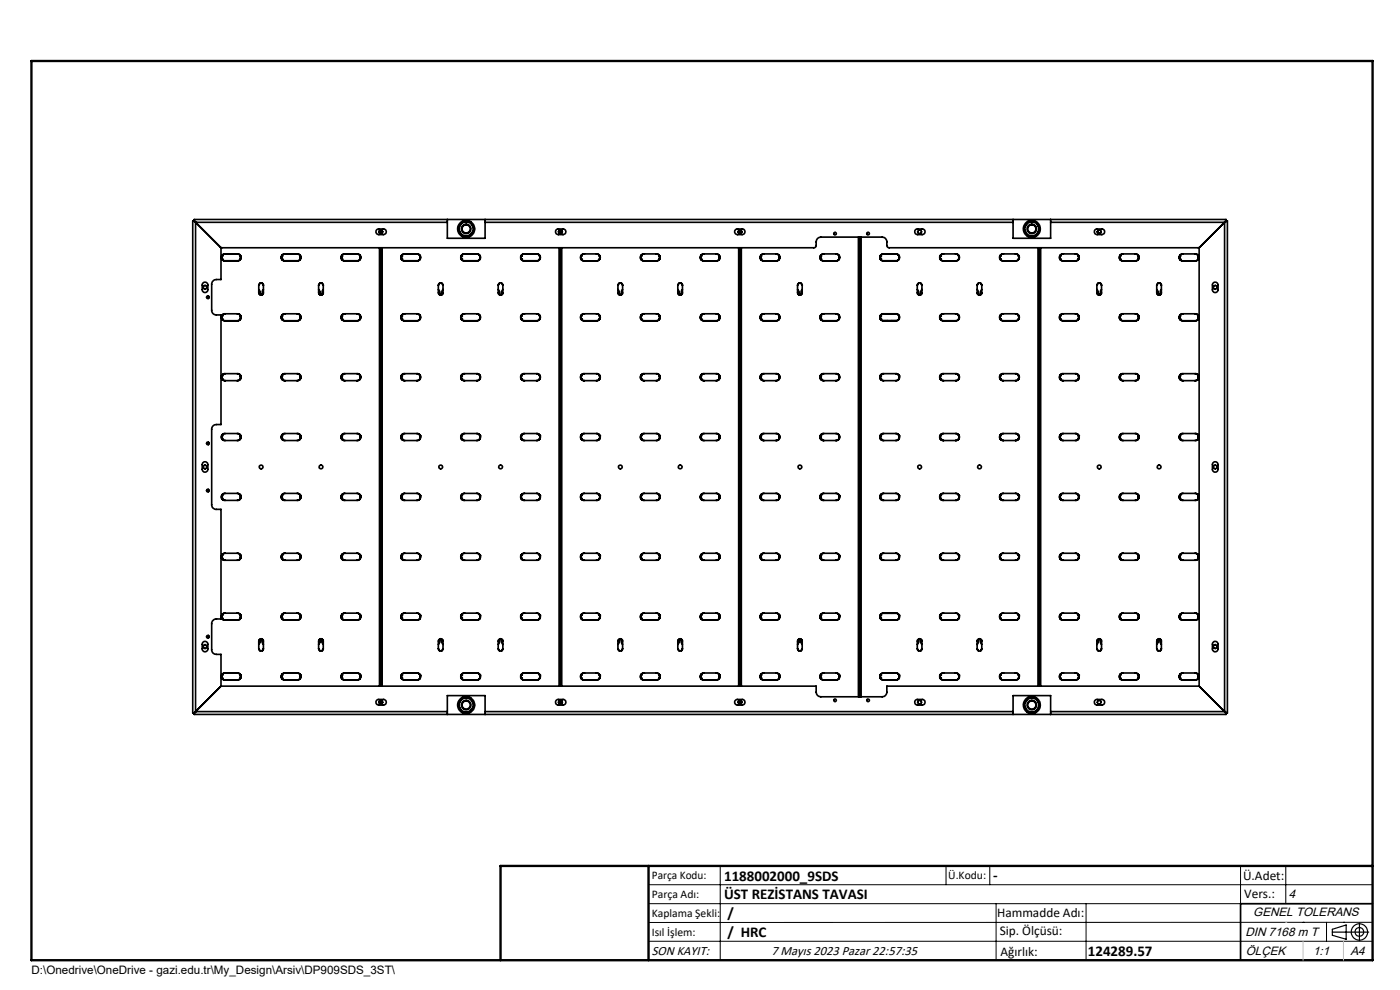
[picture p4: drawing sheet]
<svg xmlns="http://www.w3.org/2000/svg" width="297mm" height="210mm" viewBox="0 0 297 210" stroke-linecap="round" stroke-linejoin="round" font-family="sans-serif">
<defs><g id="words">
<g font-size="3.2">
<text x="153.6" y="186.8">1188002000_9SDS</text>
<text x="153.6" y="190.8">ÜST REZİSTANS TAVASI</text>
<text x="210.7" y="186.6">-</text>
<text x="154.3" y="194.8">/</text>
<text x="154.3" y="198.8">/ HRC</text>
<text x="230.8" y="202.8">124289.57</text>
</g>
<g font-size="2.8">
<text x="263.7" y="186.7">Ü.Adet:</text>
<text x="263.9" y="190.5">Vers.:</text>
<text x="211.5" y="194.5">Hammadde Adı:</text>
<text x="138.3" y="202.6">SON KAYIT:</text>
<text x="163.6" y="202.6">7 Mayıs 2023 Pazar 22:57:35</text>
<text x="212.1" y="198.4">Sip. Ölçüsü:</text>
<text x="212.2" y="202.7">Ağırlık:</text>
</g>
<g font-size="2.6">
<text x="273.4" y="190.4">4</text>
<text x="265.9" y="194.4">GENEL TOLERANS</text>
<text x="264.2" y="198.5">DIN 7168 m T</text>
<text x="264.3" y="202.6">ÖLÇEK</text>
<text x="278.5" y="202.6">1:1</text>
<text x="286.5" y="202.6">A4</text>
</g>
<g font-size="2.5">
<text x="138.3" y="186.4">Parça Kodu:</text>
<text x="138.3" y="190.5">Parça Adı:</text>
<text x="201.2" y="186.5">Ü.Kodu:</text>
<text x="138.3" y="194.5">Kaplama Şekli:</text>
<text x="138.3" y="198.6">Isıl İşlem:</text>
<text x="6.7" y="206.7">D:\Onedrive\OneDrive - gazi.edu.tr\My_Design\Arsiv\DP909SDS_3ST\</text>
</g>
</g></defs>
<g fill="none" stroke="#000" stroke-width=".35">
<path d="M41.1 46.8h-.2v104.5h.2M41.1 46.8l.4 .4M41.2 46.7l.3 .5M41.2 46.7v-.1h218.9v.1M41.2 46.7l-.1 .1M41.5 47.2l5.4 5.4v6.7h-1a1.02 1.02 0 0 0-1 1v5.5a.96 .96 0 0 0 1 1h1v23.3h-1a.96 .96 0 0 0-1 .9v16.1a.96 .96 0 0 0 1 .9h1v23.3h-1a1.02 1.02 0 0 0-1 1v5.5a.96 .96 0 0 0 1 1h1v6.7M41.5 47.2v103.7M41.5 47.2h53.4M43.2 59.9a.62 .62 0 0 1 .9 .6v.9a.6 .6 0 0 1-.6 .6 .6 .6 0 0 1-.6-.6v-.9zM46.7 52.4l.3 .2h125.8l.3-.4v-.9a.97 .97 0 0 1 1-1h13a.97 .97 0 0 1 1 1l.1 .9 .4 .4h65.7l.2-.2M47.1 54.3h.1M47.1 54.9h.1"/>
<path d="M47.1 54.9l.1 .3M47.1 54.3v.6M47.1 54.1l-.1 .5 .1 .5M47.2 54l-.1 .3M47.3 54.1l.2-.2h3.1a.75 .75 0 0 1 .4 .7 .75 .75 0 0 1-.4 .7h-3.1a.75 .75 0 0 1-.2-1.2zM47.7 53.9a.74 .74 0 0 0-.7 .7 .74 .74 0 0 0 .7 .7M48.6 53.9h.1M48.6 55.3h.1M49.5 55.3h.1M49.5 53.9h.1M50.4 53.9a.74 .74 0 0 1 .8 .7 .74 .74 0 0 1-.8 .7M50.8 54l.2 .3"/>
<path d="M51 54.2v.9M51 54.3v.6M51 54.3h.1M51 54.9h.1M51 54.9l-.1 .3M59.8 54.3h.1M59.8 54.9h.1M59.8 54.9l.1 .3M59.8 54.3v.6M59.8 54.1l-.1 .5 .1 .5M59.9 54l-.1 .3M60 54.1l.2-.2h3.1a.75 .75 0 0 1 .4 .7 .75 .75 0 0 1-.4 .7h-3.1a.75 .75 0 0 1-.2-1.2z"/>
<path d="M60.4 53.9a.74 .74 0 0 0-.7 .7 .74 .74 0 0 0 .7 .7M61.3 53.9h.1M61.3 55.3h.1M62.2 55.3h.1M62.2 53.9h.1M63.1 53.9a.74 .74 0 0 1 .8 .7 .74 .74 0 0 1-.8 .7M63.5 54l.2 .3M63.7 54.2v.9M63.7 54.3v.6M63.7 54.3h.1M63.7 54.9h.1M63.7 54.9l-.1 .3"/>
<path d="M72.5 54.3h.1M72.5 54.9h.1M72.5 54.9l.1 .3M72.5 54.3v.6M72.5 54.1l-.1 .5 .1 .5M72.6 54l-.1 .3M72.7 54.1l.2-.2h3.1a.75 .75 0 0 1 .4 .7 .75 .75 0 0 1-.4 .7h-3.1a.75 .75 0 0 1-.2-1.2zM73.1 53.9a.74 .74 0 0 0-.7 .7 .74 .74 0 0 0 .7 .7M74 53.9h.1M74 55.3h.1M74.9 55.3h.1M74.9 53.9h.1"/>
<path d="M75.8 53.9a.74 .74 0 0 1 .8 .7 .74 .74 0 0 1-.8 .7M76.2 54l.2 .3M76.4 54.2v.9M76.4 54.3v.6M76.4 54.3h.1M76.4 54.9h.1M76.4 54.9l-.1 .3M79.9 48.7l.3-.1h1.2a.6 .6 0 0 1 .6 .6 .6 .6 0 0 1-.6 .6h-1a.62 .62 0 0 1-.6-.4 .62 .62 0 0 1 .1-.7zM80.5 48.9v.5M80.5 52.6v92.9M80.6 48.8h.4l.2 .4-.2 .3h-.4l-.2-.3zM80.7 48.8v.7"/>
<path d="M80.7 52.6v92.9M80.9 48.8v.7M80.9 52.6v92.9M81.1 48.9v.5M81.1 52.6v92.9M85.2 54.3h.1M85.2 54.9h.1M85.2 54.9l.1 .3M85.2 54.3v.6M85.2 54.1l-.1 .5 .1 .5M85.3 54l-.1 .3M85.4 54.1l.2-.2h3.1a.75 .75 0 0 1 .4 .7 .75 .75 0 0 1-.4 .7h-3.1a.75 .75 0 0 1-.2-1.2z"/>
<path d="M85.8 53.9a.74 .74 0 0 0-.7 .7 .74 .74 0 0 0 .7 .7M86.7 53.9h.1M86.7 55.3h.1M87.6 55.3h.1M87.6 53.9h.1M88.5 53.9a.74 .74 0 0 1 .8 .7 .74 .74 0 0 1-.8 .7M88.9 54l.2 .3M89.1 54.2v.9M89.1 54.3v.6M89.1 54.3h.1M89.1 54.9h.1M89.1 54.9l-.1 .3"/>
<path d="M94.9 46.6v3.9h8v-3.9M97.9 54.3h.1M97.9 54.9h.1M97.9 54.9l.1 .3M97.9 54.3v.6M97.9 54.1l-.1 .5 .1 .5M98 54l-.1 .3M98.1 54.1l.2-.2h3.1a.75 .75 0 0 1 .4 .7 .75 .75 0 0 1-.4 .7h-3.1a.75 .75 0 0 1-.2-1.2zM98.1 47l1.7 .1 .6 1.2a1.03 1.03 0 0 1-.4 1.3l-.3 .5-1.8-.1-.7-1.5zM98.5 53.9a.74 .74 0 0 0-.7 .7 .74 .74 0 0 0 .7 .7M99.4 53.9h.1M99.4 55.3h.1"/>
<path d="M100.3 55.3h.1M100.3 53.9h.1M101.2 53.9a.74 .74 0 0 1 .8 .7 .74 .74 0 0 1-.8 .7M101.6 54l.2 .3M101.8 54.2v.9M101.8 54.3v.6M101.8 54.3h.1M101.8 54.9h.1M101.8 54.9l-.1 .3M102.9 47.2h112M110.6 54.3h.1M110.6 54.9h.1"/>
<path d="M110.6 54.9l.1 .3M110.6 54.3v.6M110.6 54.1l-.1 .5 .1 .5M110.7 54l-.1 .3M110.8 54.1l.2-.2h3.1a.75 .75 0 0 1 .4 .7 .75 .75 0 0 1-.4 .7h-3.1a.75 .75 0 0 1-.2-1.2zM111.2 53.9a.74 .74 0 0 0-.7 .7 .74 .74 0 0 0 .7 .7M112.1 53.9h.1M112.1 55.3h.1M113 55.3h.1M113 53.9h.1M113.9 53.9a.74 .74 0 0 1 .8 .7 .74 .74 0 0 1-.8 .7M114.3 54l.2 .3"/>
<path d="M114.5 54.2v.9M114.5 54.3v.6M114.5 54.3h.1M114.5 54.9h.1M114.5 54.9l-.1 .3M118 48.7l.3-.1h1.2a.6 .6 0 0 1 .6 .6 .6 .6 0 0 1-.6 .6h-1a.62 .62 0 0 1-.6-.4 .62 .62 0 0 1 .1-.7zM118.6 48.9v.5M118.6 52.6v92.9M118.7 48.8h.4l.2 .4-.2 .3h-.4l-.2-.3zM118.8 48.8v.7M118.8 52.6v92.9M119 48.8v.7"/>
<path d="M119 52.6v92.9M119.2 48.9v.5M119.2 52.6v92.9M123.3 54.3h.1M123.3 54.9h.1M123.3 54.9l.1 .3M123.3 54.3v.6M123.3 54.1l-.1 .5 .1 .5M123.4 54l-.1 .3M123.5 54.1l.5-.2h2.5a.78 .78 0 0 1 .7 .9 .78 .78 0 0 1-1 .5h-2.2a.73 .73 0 0 1-.7-.4 .73 .73 0 0 1 .2-.8zM123.9 53.9a.74 .74 0 0 0-.7 .7 .74 .74 0 0 0 .7 .7h2.7a.74 .74 0 0 0 .8-.7 .74 .74 0 0 0-.8-.7M127 54l.2 .3"/>
<path d="M127.2 54.2v.9M127.2 54.3v.6M127.2 54.3h.1M127.2 54.9h.1M127.2 54.9l-.1 .3M136 54.3h.1M136 54.9h.1M136 54.9l.1 .3M136 54.3v.6M136 54.1l-.1 .5 .1 .5M136.1 54l-.1 .3M136.2 54.1l.5-.2h2.5a.78 .78 0 0 1 .7 .9 .78 .78 0 0 1-1 .5h-2.2a.73 .73 0 0 1-.7-.4 .73 .73 0 0 1 .2-.8z"/>
<path d="M136.6 53.9a.74 .74 0 0 0-.7 .7 .74 .74 0 0 0 .7 .7h2.7a.74 .74 0 0 0 .8-.7 .74 .74 0 0 0-.8-.7M139.7 54l.2 .3M139.9 54.2v.9M139.9 54.3v.6M139.9 54.3h.1M139.9 54.9h.1M139.9 54.9l-.1 .3M148.7 54.3h.1M148.7 54.9h.1M148.7 54.9l.1 .3M148.7 54.3v.6M148.7 54.1l-.1 .5 .1 .5"/>
<path d="M148.8 54l-.1 .3M148.9 54.1l.5-.2h2.5a.78 .78 0 0 1 .7 .9 .78 .78 0 0 1-1 .5h-2.2a.73 .73 0 0 1-.7-.4 .73 .73 0 0 1 .2-.8zM149.3 53.9a.74 .74 0 0 0-.7 .7 .74 .74 0 0 0 .7 .7h2.7a.74 .74 0 0 0 .8-.7 .74 .74 0 0 0-.8-.7M152.4 54l.2 .3M152.6 54.2v.9M152.6 54.3v.6M152.6 54.3h.1M152.6 54.9h.1M152.6 54.9l-.1 .3M155.9 48.9l.4-.3h1.1a.6 .6 0 0 1 .6 .6 .6 .6 0 0 1-.6 .6h-.9a.62 .62 0 0 1-.6-.9zM156.7 48.9v.5M156.7 52.6v92.9"/>
<path d="M156.8 48.8h.4l.2 .4-.2 .3h-.4l-.2-.3zM156.9 48.8v.7M156.9 52.6v92.9M157.1 48.8v.7M157.1 52.6v92.9M157.3 48.9v.5M157.3 52.6v92.9M161.4 54.3h.1M161.4 54.9h.1M161.4 54.9l.1 .3M161.4 54.3v.6M161.4 54.1l-.1 .5 .1 .5"/>
<path d="M161.5 54l-.1 .3M161.6 54.1l.5-.2h2.5a.78 .78 0 0 1 .7 .9 .78 .78 0 0 1-1 .5h-2.2a.73 .73 0 0 1-.7-.4 .73 .73 0 0 1 .2-.8zM162 53.9a.74 .74 0 0 0-.7 .7 .74 .74 0 0 0 .7 .7h2.7a.74 .74 0 0 0 .8-.7 .74 .74 0 0 0-.8-.7M165.1 54l.2 .3M165.3 54.2v.9M165.3 54.3v.6M165.3 54.3h.1M165.3 54.9h.1M165.3 54.9l-.1 .3M174.1 54.3h.1M174.1 54.9h.1M174.1 54.9l.1 .3"/>
<path d="M174.1 54.3v.6M174.1 54.1l-.1 .5 .1 .5M174.2 54l-.1 .3M174.4 54l2.9-.1a.78 .78 0 0 1 .7 .9 .78 .78 0 0 1-1 .5h-2.2a.75 .75 0 0 1-.7-.5 .75 .75 0 0 1 .3-.8zM174.7 53.9a.74 .74 0 0 0-.7 .7 .74 .74 0 0 0 .7 .7h2.7a.74 .74 0 0 0 .8-.7 .74 .74 0 0 0-.8-.7M177.8 54l.2 .3M178 54.2v.9M178 54.3v.6M178 54.3h.1M178 54.9h.1M178 54.9l-.1 .3M182.1 50.3v97.5"/>
<path d="M182.3 50.3v97.5M182.5 50.3v97.5M182.7 50.3v97.5M186.8 54.3h.1M186.8 54.9h.1M186.8 54.9l.1 .3M186.8 54.3v.6M186.8 54.1l-.1 .5 .1 .5M186.9 54.2l.3-.3h3.1a.75 .75 0 0 1 .4 .7 .75 .75 0 0 1-.4 .7h-3.1l-.4-.4zM186.9 54l-.1 .3M187.4 53.9a.74 .74 0 0 0-.7 .7 .74 .74 0 0 0 .7 .7M188.3 53.9h.1"/>
<path d="M188.3 55.3h.1M189.2 55.3h.1M189.2 53.9h.1M190.1 53.9a.74 .74 0 0 1 .8 .7 .74 .74 0 0 1-.8 .7M190.5 54l.2 .3M190.7 54.2v.9M190.7 54.3v.6M190.7 54.9h.1M190.7 54.3h.1M190.7 54.9l-.1 .3M194.2 48.7l.3-.1h1.2a.6 .6 0 0 1 .6 .6 .6 .6 0 0 1-.6 .6h-1a.62 .62 0 0 1-.6-.4 .62 .62 0 0 1 .1-.7zM194.9 48.8h.4l.2 .4-.2 .3h-.4l-.2-.3z"/>
<path d="M199.5 54.3h.1M199.5 54.9h.1M199.5 54.9l.1 .3M199.5 54.3v.6M199.5 54.1l-.1 .5 .1 .5M199.6 54.2l.6-.3h2.5a.78 .78 0 0 1 .7 .9 .78 .78 0 0 1-1 .5h-2.2a.74 .74 0 0 1-.7-.3 .74 .74 0 0 1 .1-.8zM199.6 54l-.1 .3M200.1 53.9a.74 .74 0 0 0-.7 .7 .74 .74 0 0 0 .7 .7h2.7a.74 .74 0 0 0 .8-.7 .74 .74 0 0 0-.8-.7M203.2 54l.2 .3M203.4 54.2v.9M203.4 54.3v.6M203.4 54.3h.1"/>
<path d="M203.4 54.9h.1M203.4 54.9l-.1 .3M212.2 54.3h.1M212.2 54.9h.1M212.2 54.9l.1 .3M212.2 54.3v.6M212.2 54.1l-.1 .5 .1 .5M212.3 54l-.1 .3M212.5 54l2.9-.1a.78 .78 0 0 1 .7 .9 .78 .78 0 0 1-1 .5h-2.2a.75 .75 0 0 1-.7-.5 .75 .75 0 0 1 .3-.8zM212.8 53.9a.74 .74 0 0 0-.7 .7 .74 .74 0 0 0 .7 .7h2.7a.74 .74 0 0 0 .8-.7 .74 .74 0 0 0-.8-.7M214.9 46.6v3.9h8v-3.9M215.9 54l.2 .3"/>
<path d="M216.1 54.2v.9M216.1 54.3v.6M216.1 54.3h.1M216.1 54.9h.1M216.1 54.9l-.1 .3M218.1 47l1.8 .1 .5 1.2a.96 .96 0 0 1-.4 1.3l-.3 .5-1.8-.1-.7-1.5zM220.2 52.6v92.9M220.4 52.6v92.9M220.6 52.6v92.9M220.8 52.6v92.9M222.9 47.2h36.9M224.9 54.3h.1"/>
<path d="M224.9 54.9h.1M224.9 54.9l.1 .3M224.9 54.3v.6M224.9 54.1l-.1 .5 .1 .5M225 54.2l.6-.3h2.5a.78 .78 0 0 1 .7 .9 .78 .78 0 0 1-1 .5h-2.2a.74 .74 0 0 1-.7-.3 .74 .74 0 0 1 .1-.8zM225 54l-.1 .3M225.5 53.9a.74 .74 0 0 0-.7 .7 .74 .74 0 0 0 .7 .7h2.7a.74 .74 0 0 0 .8-.7 .74 .74 0 0 0-.8-.7M228.6 54l.2 .3M228.8 54.2v.9M228.8 54.3v.6M228.8 54.3h.1M228.8 54.9h.1"/>
<path d="M228.8 54.9l-.1 .3M232.3 48.7l.3-.1h1.2a.6 .6 0 0 1 .6 .6 .6 .6 0 0 1-.6 .6h-1a.62 .62 0 0 1-.6-.4 .62 .62 0 0 1 .1-.7zM233 48.8h.4l.2 .4-.2 .3h-.4l-.2-.3zM237.6 54.3h.1M237.6 54.9h.1M237.6 54.9l.1 .3M237.6 54.3v.6M237.6 54.1l-.1 .5 .1 .5M237.7 54l-.1 .3M237.9 54l2.9-.1a.78 .78 0 0 1 .7 .9 .78 .78 0 0 1-1 .5h-2.2a.75 .75 0 0 1-.7-.5 .75 .75 0 0 1 .3-.8zM238.2 53.9a.74 .74 0 0 0-.7 .7 .74 .74 0 0 0 .7 .7h2.7a.74 .74 0 0 0 .8-.7 .74 .74 0 0 0-.8-.7M241.3 54l.2 .3"/>
<path d="M241.5 54.2v.9M241.5 54.3v.6M241.5 54.3h.1M241.5 54.9h.1M241.5 54.9l-.1 .3M250.3 54.3h.1M250.3 54.9h.1M250.3 54.9l.1 .3M250.3 54.3v.6M250.3 54.1l-.1 .5 .1 .5M250.4 54l-.1 .3M250.6 54l2.9-.1a.78 .78 0 0 1 .7 .9 .78 .78 0 0 1-1 .5h-2.2a.75 .75 0 0 1-.7-.5 .75 .75 0 0 1 .3-.8z"/>
<path d="M250.9 53.9a.74 .74 0 0 0-.7 .7 .74 .74 0 0 0 .7 .7h2.7a.74 .74 0 0 0 .8-.7 .74 .74 0 0 0-.8-.7M254 54l.2 .3M254.2 54.2v.9M254.2 54.3v.6M254.2 54.3h.1M254.2 54.9h.1M254.2 54.9l-.1 .3M259.8 47.2v103.7M259.8 47.2l-5.4 5.4v92.9M260.1 46.7l-.3 .5M260.1 46.7l.1 .1M260.2 46.8l-.4 .4"/>
<path d="M260.2 46.8h.2v104.5h-.2M43.1 60.7l.4-.2 .4 .2v.5l-.4 .2-.4-.2zM44.2 62.8v.5M47.1 79.7h.1M47.1 67h.1M47.1 67.6h.1M47.1 67.6l.1 .3M47.1 67v.6M47.1 79.7v.6M47.1 79.5l-.1 .5 .1 .5M47.1 66.8l-.1 .5 .1 .5M47.2 79.4l-.1 .3"/>
<path d="M47.2 66.7l-.1 .3M47.3 66.8l.5-.2h2.5a.78 .78 0 0 1 .7 .9 .78 .78 0 0 1-1 .5h-2.2a.73 .73 0 0 1-.7-.4 .73 .73 0 0 1 .2-.8zM47.7 66.6a.74 .74 0 0 0-.7 .7 .74 .74 0 0 0 .7 .7h2.7a.74 .74 0 0 0 .8-.7 .74 .74 0 0 0-.8-.7M47.7 79.3a.74 .74 0 0 0-.7 .7 .74 .74 0 0 0 .8 .7M50.4 79.3a.74 .74 0 0 1 .8 .8 .74 .74 0 0 1-.9 .6M50.8 79.4l.2 .3M50.8 66.7l.2 .3M51 79.6v.9M51 66.9v.9M51 79.7v.6M51 67v.6M51 67h.1"/>
<path d="M51 79.7h.1M51 67.6h.1M51 67.6l-.1 .3M54.9 61.4l.3 .4v.7M54.9 60.5a.49 .49 0 0 1 .5-.5 .49 .49 0 0 1 .5 .5M54.9 60.5v1.6a.49 .49 0 0 0 .5 .5 .49 .49 0 0 0 .5-.5v-1.6M55 62.3h.2M55.1 60.1l-.2 .4M55.6 60.1l.3 .4M55.6 62.3h.2M55.6 62.3v.2M55.9 61.4l-.2 .3-.1 .6"/>
<path d="M59.8 79.7h.1M59.8 67h.1M59.8 67.6h.1M59.8 67.6l.1 .3M59.8 67v.6M59.8 79.7v.6M59.8 79.5l-.1 .5 .1 .5M59.8 66.8l-.1 .5 .1 .5M59.9 79.4l-.1 .3M59.9 66.7l-.1 .3M60 79.5l.5-.2h2.5a.78 .78 0 0 1 .7 .9 .78 .78 0 0 1-1 .5h-2.2a.73 .73 0 0 1-.7-.4 .73 .73 0 0 1 .2-.8zM60 66.8l.5-.2h2.5a.78 .78 0 0 1 .7 .9 .78 .78 0 0 1-1 .5h-2.2a.73 .73 0 0 1-.7-.4 .73 .73 0 0 1 .2-.8z"/>
<path d="M60.4 79.3a.74 .74 0 0 0-.7 .7 .74 .74 0 0 0 .8 .7M60.4 66.6a.74 .74 0 0 0-.7 .7 .74 .74 0 0 0 .7 .7h2.7a.74 .74 0 0 0 .8-.7 .74 .74 0 0 0-.8-.7M63.1 79.3a.74 .74 0 0 1 .8 .8 .74 .74 0 0 1-.9 .6M63.5 79.4l.2 .3M63.5 66.7l.2 .3M63.7 79.6v.9M63.7 66.9v.9M63.7 67v.6M63.7 79.7v.6M63.7 67h.1M63.7 79.7h.1M63.7 67.6h.1"/>
<path d="M63.7 67.6l-.1 .3M67.6 61.4l.3 .4v.7M67.7 62.3h.2M67.8 60.1l-.2 .4M67.9 60h.4l.3 .4v1.7a.49 .49 0 0 1-.5 .5 .49 .49 0 0 1-.5-.5v-1.6zM68.3 60.1l.3 .4M68.3 62.3h.2M68.3 62.3v.2M68.6 61.4l-.2 .3-.1 .6M72.5 79.7h.1M72.5 67h.1M72.5 67.6h.1"/>
<path d="M72.5 67.6l.1 .3M72.5 67v.6M72.5 79.7v.6M72.5 79.5l-.1 .5 .1 .5M72.5 66.8l-.1 .5 .1 .5M72.6 79.4l-.1 .3M72.6 66.7l-.1 .3M72.7 66.8l.5-.2h2.5a.78 .78 0 0 1 .7 .9 .78 .78 0 0 1-1 .5h-2.2a.73 .73 0 0 1-.7-.4 .73 .73 0 0 1 .2-.8zM73.1 79.3a.74 .74 0 0 0-.7 .7 .74 .74 0 0 0 .8 .7M73.1 66.6a.74 .74 0 0 0-.7 .7 .74 .74 0 0 0 .7 .7h2.7a.74 .74 0 0 0 .8-.7 .74 .74 0 0 0-.8-.7M75.8 79.3a.74 .74 0 0 1 .8 .8 .74 .74 0 0 1-.9 .6M76.2 79.4l.2 .3"/>
<path d="M76.2 66.7l.2 .3M76.4 79.6v.9M76.4 66.9v.9M76.4 67v.6M76.4 79.7v.6M76.4 67h.1M76.4 79.7h.1M76.4 67.6h.1M76.4 67.6l-.1 .3M85.2 79.7h.1M85.2 67h.1M85.2 67.6h.1"/>
<path d="M85.2 67.6l.1 .3M85.2 67v.6M85.2 79.7v.6M85.2 79.5l-.1 .5 .1 .5M85.2 66.8l-.1 .5 .1 .5M85.3 79.4l-.1 .3M85.3 66.7l-.1 .3M85.4 79.5l.5-.2h2.5a.78 .78 0 0 1 .7 .9 .78 .78 0 0 1-1 .5h-2.2a.73 .73 0 0 1-.7-.4 .73 .73 0 0 1 .2-.8zM85.4 66.8l.5-.2h2.5a.78 .78 0 0 1 .7 .9 .78 .78 0 0 1-1 .5h-2.2a.73 .73 0 0 1-.7-.4 .73 .73 0 0 1 .2-.8zM85.8 66.6a.74 .74 0 0 0-.7 .7 .74 .74 0 0 0 .7 .7h2.7a.74 .74 0 0 0 .8-.7 .74 .74 0 0 0-.8-.7M85.8 79.3a.74 .74 0 0 0-.7 .7 .74 .74 0 0 0 .8 .7M88.5 79.3a.74 .74 0 0 1 .8 .8 .74 .74 0 0 1-.9 .6"/>
<path d="M88.9 79.4l.2 .3M88.9 66.7l.2 .3M89.1 79.6v.9M89.1 66.9v.9M89.1 79.7v.6M89.1 67v.6M89.1 67h.1M89.1 79.7h.1M89.1 67.6h.1M89.1 67.6l-.1 .3M93 61.4l.3 .4v.7M93.1 62.3h.2"/>
<path d="M93.2 60.1l-.2 .4M93.3 60h.4l.3 .4v1.7a.49 .49 0 0 1-.5 .5 .49 .49 0 0 1-.5-.5v-1.6zM93.7 60.1l.3 .4M93.7 62.3h.2M93.7 62.3v.2M94 61.4l-.2 .3-.1 .6M97.9 79.7h.1M97.9 67h.1M97.9 67.6h.1M97.9 67.6l.1 .3M97.9 67v.6M97.9 79.7v.6"/>
<path d="M97.9 79.5l-.1 .5 .1 .5M97.9 66.8l-.1 .5 .1 .5M98 79.4l-.1 .3M98 66.7l-.1 .3M98.1 79.5l.5-.2h2.5a.78 .78 0 0 1 .7 .9 .78 .78 0 0 1-1 .5h-2.2a.73 .73 0 0 1-.7-.4 .73 .73 0 0 1 .2-.8zM98.1 66.8l.5-.2h2.5a.78 .78 0 0 1 .7 .9 .78 .78 0 0 1-1 .5h-2.2a.73 .73 0 0 1-.7-.4 .73 .73 0 0 1 .2-.8zM98.5 79.3a.74 .74 0 0 0-.7 .7 .74 .74 0 0 0 .8 .7M98.5 66.6a.74 .74 0 0 0-.7 .7 .74 .74 0 0 0 .7 .7h2.7a.74 .74 0 0 0 .8-.7 .74 .74 0 0 0-.8-.7M101.2 79.3a.74 .74 0 0 1 .8 .8 .74 .74 0 0 1-.9 .6M101.6 79.4l.2 .3M101.6 66.7l.2 .3M101.8 79.6v.9"/>
<path d="M101.8 66.9v.9M101.8 67v.6M101.8 79.7v.6M101.8 67h.1M101.8 79.7h.1M101.8 67.6h.1M101.8 67.6l-.1 .3M105.7 61.4l.3 .4v.7M105.8 62.3h.2M105.9 60.1l-.2 .4M106 60h.4l.3 .4v1.7a.49 .49 0 0 1-.5 .5 .49 .49 0 0 1-.5-.5v-1.6zM106.4 60.1l.3 .4"/>
<path d="M106.4 62.3h.2M106.4 62.3v.2M106.7 61.4l-.2 .3-.1 .6M110.6 79.7h.1M110.6 67h.1M110.6 67.6h.1M110.6 67.6l.1 .3M110.6 67v.6M110.6 79.7v.6M110.6 79.5l-.1 .5 .1 .5M110.6 66.8l-.1 .5 .1 .5M110.7 79.4l-.1 .3"/>
<path d="M110.7 66.7l-.1 .3M110.8 79.5l.5-.2h2.5a.78 .78 0 0 1 .7 .9 .78 .78 0 0 1-1 .5h-2.2a.73 .73 0 0 1-.7-.4 .73 .73 0 0 1 .2-.8zM110.8 66.8l.5-.2h2.5a.78 .78 0 0 1 .7 .9 .78 .78 0 0 1-1 .5h-2.2a.73 .73 0 0 1-.7-.4 .73 .73 0 0 1 .2-.8zM111.2 79.3a.74 .74 0 0 0-.7 .7 .74 .74 0 0 0 .8 .7M111.2 66.6a.74 .74 0 0 0-.7 .7 .74 .74 0 0 0 .7 .7h2.7a.74 .74 0 0 0 .8-.7 .74 .74 0 0 0-.8-.7M113.9 79.3a.74 .74 0 0 1 .8 .8 .74 .74 0 0 1-.9 .6M114.3 79.4l.2 .3M114.3 66.7l.2 .3M114.5 79.6v.9M114.5 66.9v.9M114.5 67v.6M114.5 79.7v.6"/>
<path d="M114.5 67h.1M114.5 79.7h.1M114.5 67.6h.1M114.5 67.6l-.1 .3M123.3 79.7h.1M123.3 67h.1M123.3 67.6h.1M123.3 67.6l.1 .3M123.3 67v.6M123.3 79.7v.6M123.3 79.5l-.1 .5 .1 .5M123.3 66.8l-.1 .5 .1 .5"/>
<path d="M123.4 79.4l-.1 .3M123.4 66.7l-.1 .3M123.5 79.5l.5-.2h2.5a.78 .78 0 0 1 .7 .9 .78 .78 0 0 1-1 .5h-2.2a.73 .73 0 0 1-.7-.4 .73 .73 0 0 1 .2-.8zM123.5 66.8l.5-.2h2.5a.78 .78 0 0 1 .7 .9 .78 .78 0 0 1-1 .5h-2.2a.73 .73 0 0 1-.7-.4 .73 .73 0 0 1 .2-.8zM123.9 66.6a.74 .74 0 0 0-.7 .7 .74 .74 0 0 0 .7 .7h2.7a.74 .74 0 0 0 .8-.7 .74 .74 0 0 0-.8-.7M123.9 79.3a.74 .74 0 0 0-.7 .7 .74 .74 0 0 0 .8 .7M126.6 79.3a.74 .74 0 0 1 .8 .8 .74 .74 0 0 1-.9 .6M127 79.4l.2 .3M127 66.7l.2 .3M127.2 79.6v.9M127.2 66.9v.9M127.2 67v.6"/>
<path d="M127.2 79.7v.6M127.2 67h.1M127.2 79.7h.1M127.2 67.6h.1M127.2 67.6l-.1 .3M131.1 61.4l.3 .4v.7M131.2 60.2a.49 .49 0 0 1 .5-.2 .49 .49 0 0 1 .4 .5v1.6a.49 .49 0 0 1-.5 .5 .49 .49 0 0 1-.5-.5zM131.2 62.3h.2M131.3 60.1l-.2 .4M131.8 60.1l.3 .4M131.8 62.3h.2M131.8 62.3v.2"/>
<path d="M132.1 61.4l-.2 .3-.1 .6M136 79.7h.1M136 67h.1M136 67.6h.1M136 67.6l.1 .3M136 67v.6M136 79.7v.6M136 79.5l-.1 .5 .1 .5M136 66.8l-.1 .5 .1 .5M136.1 79.4l-.1 .3M136.1 66.7l-.1 .3M136.2 79.5l.5-.2h2.5a.78 .78 0 0 1 .7 .9 .78 .78 0 0 1-1 .5h-2.2a.73 .73 0 0 1-.7-.4 .73 .73 0 0 1 .2-.8z"/>
<path d="M136.2 66.8l.5-.2h2.5a.78 .78 0 0 1 .7 .9 .78 .78 0 0 1-1 .5h-2.2a.73 .73 0 0 1-.7-.4 .73 .73 0 0 1 .2-.8zM136.6 79.3a.74 .74 0 0 0-.7 .7 .74 .74 0 0 0 .8 .7M136.6 66.6a.74 .74 0 0 0-.7 .7 .74 .74 0 0 0 .7 .7h2.7a.74 .74 0 0 0 .8-.7 .74 .74 0 0 0-.8-.7M139.3 79.3a.74 .74 0 0 1 .8 .8 .74 .74 0 0 1-.9 .6M139.7 79.4l.2 .3M139.7 66.7l.2 .3M139.9 79.6v.9M139.9 66.9v.9M139.9 79.7v.6M139.9 67v.6M139.9 67h.1M139.9 79.7h.1"/>
<path d="M139.9 67.6h.1M139.9 67.6l-.1 .3M143.8 61.4l.3 .4v.7M143.9 60.2a.49 .49 0 0 1 .5-.2 .49 .49 0 0 1 .4 .5v1.6a.49 .49 0 0 1-.5 .5 .49 .49 0 0 1-.5-.5zM143.9 62.3h.2M144 60.1l-.2 .4M144.5 60.1l.3 .4M144.5 62.3h.2M144.5 62.3v.2M144.8 61.4l-.2 .3-.1 .6M148.7 79.7h.1M148.7 67h.1"/>
<path d="M148.7 67.6h.1M148.7 67.6l.1 .3M148.7 67v.6M148.7 79.7v.6M148.7 79.5l-.1 .5 .1 .5M148.7 66.8l-.1 .5 .1 .5M148.8 79.4l-.1 .3M148.8 66.7l-.1 .3M148.9 79.5l.5-.2h2.5a.78 .78 0 0 1 .7 .9 .78 .78 0 0 1-1 .5h-2.2a.73 .73 0 0 1-.7-.4 .73 .73 0 0 1 .2-.8zM148.9 66.8l.5-.2h2.5a.78 .78 0 0 1 .7 .9 .78 .78 0 0 1-1 .5h-2.2a.73 .73 0 0 1-.7-.4 .73 .73 0 0 1 .2-.8zM149.3 79.3a.74 .74 0 0 0-.7 .7 .74 .74 0 0 0 .8 .7M149.3 66.6a.74 .74 0 0 0-.7 .7 .74 .74 0 0 0 .7 .7h2.7a.74 .74 0 0 0 .8-.7 .74 .74 0 0 0-.8-.7"/>
<path d="M152 79.3a.74 .74 0 0 1 .8 .8 .74 .74 0 0 1-.9 .6M152.4 79.4l.2 .3M152.4 66.7l.2 .3M152.6 79.6v.9M152.6 66.9v.9M152.6 67v.6M152.6 79.7v.6M152.6 67h.1M152.6 79.7h.1M152.6 67.6h.1M152.6 67.6l-.1 .3M161.4 79.7h.1"/>
<path d="M161.4 67h.1M161.4 67.6h.1M161.4 67.6l.1 .3M161.4 67v.6M161.4 79.7v.6M161.4 79.5l-.1 .5 .1 .5M161.4 66.8l-.1 .5 .1 .5M161.5 79.4l-.1 .3M161.5 66.7l-.1 .3M161.6 66.8l.5-.2h2.5a.78 .78 0 0 1 .7 .9 .78 .78 0 0 1-1 .5h-2.2a.73 .73 0 0 1-.7-.4 .73 .73 0 0 1 .2-.8zM162 66.6a.74 .74 0 0 0-.7 .7 .74 .74 0 0 0 .7 .7h2.7a.74 .74 0 0 0 .8-.7 .74 .74 0 0 0-.8-.7M162 79.3a.74 .74 0 0 0-.7 .7 .74 .74 0 0 0 .8 .7"/>
<path d="M164.7 79.3a.74 .74 0 0 1 .8 .8 .74 .74 0 0 1-.9 .6M165.1 79.4l.2 .3M165.1 66.7l.2 .3M165.3 79.6v.9M165.3 66.9v.9M165.3 67v.6M165.3 79.7v.6M165.3 67h.1M165.3 79.7h.1M165.3 67.6h.1M165.3 67.6l-.1 .3M169.2 61.4l.3 .4v.7"/>
<path d="M169.2 60.5a.49 .49 0 0 1 .5-.5 .49 .49 0 0 1 .5 .5M169.2 60.5v1.6a.49 .49 0 0 0 .5 .5 .49 .49 0 0 0 .5-.5v-1.6M169.3 62.3h.2M169.4 60.1l-.2 .4M169.9 60.1l.3 .4M169.9 62.3h.2M169.9 62.3v.2M170.2 61.4l-.2 .3-.1 .6M174.1 79.7h.1M174.1 67h.1M174.1 67.6h.1M174.1 67.6l.1 .3"/>
<path d="M174.1 67v.6M174.1 79.7v.6M174.1 79.5l-.1 .5 .1 .5M174.1 66.8l-.1 .5 .1 .5M174.2 79.6l.6-.3h2.5a.78 .78 0 0 1 .7 .9 .78 .78 0 0 1-1 .5h-2.2a.74 .74 0 0 1-.7-.3 .74 .74 0 0 1 .1-.8zM174.2 79.4l-.1 .3M174.2 66.7l-.1 .3M174.4 66.7l2.9-.1a.78 .78 0 0 1 .7 .9 .78 .78 0 0 1-1 .5h-2.2a.75 .75 0 0 1-.7-.5 .75 .75 0 0 1 .3-.8zM174.7 79.3a.74 .74 0 0 0-.7 .7 .74 .74 0 0 0 .8 .7M174.7 66.6a.74 .74 0 0 0-.7 .7 .74 .74 0 0 0 .7 .7h2.7a.74 .74 0 0 0 .8-.7 .74 .74 0 0 0-.8-.7M177.4 79.3a.74 .74 0 0 1 .8 .8 .74 .74 0 0 1-.9 .6M177.8 79.4l.2 .3"/>
<path d="M177.8 66.7l.2 .3M178 79.6v.9M178 66.9v.9M178 79.7v.6M178 67v.6M178 67h.1M178 79.7h.1M178 67.6h.1M178 67.6l-.1 .3M186.8 79.7h.1M186.8 67h.1M186.8 67.6h.1"/>
<path d="M186.8 67.6l.1 .3M186.8 67v.6M186.8 79.7v.6M186.8 79.5l-.1 .5 .1 .5M186.8 66.8l-.1 .5 .1 .5M186.9 79.6l.6-.3h2.5a.78 .78 0 0 1 .7 .9 .78 .78 0 0 1-1 .5h-2.2a.74 .74 0 0 1-.7-.3 .74 .74 0 0 1 .1-.8zM186.9 66.9l.3-.3h3.1a.75 .75 0 0 1 .4 .7 .75 .75 0 0 1-.4 .7h-3.1l-.4-.4zM186.9 79.4l-.1 .3M186.9 66.7l-.1 .3M186.9 66.7l.3-.1h2.9a.74 .74 0 0 1 .8 .7 .74 .74 0 0 1-.8 .7h-2.7a.75 .75 0 0 1-.7-.5 .75 .75 0 0 1 .2-.8zM187.4 79.3a.74 .74 0 0 0-.7 .7 .74 .74 0 0 0 .7 .7M188.3 66.6h.1"/>
<path d="M188.3 68h.1M189.2 68h.1M189.2 66.6h.1M190.1 79.3a.74 .74 0 0 1 .8 .7 .74 .74 0 0 1-.8 .7M190.5 79.4l.2 .3M190.5 66.7l.2 .3M190.7 79.7h.1M190.7 79.6v.9M190.7 66.9v.9M190.7 67v.6M190.7 79.7v.6M190.7 67.6h.1"/>
<path d="M190.7 67h.1M190.7 67.6l-.1 .3M194.6 61.4l.3 .4v.7M194.6 60.5a.49 .49 0 0 1 .5-.5 .49 .49 0 0 1 .5 .5M194.6 60.5v1.6a.49 .49 0 0 0 .5 .5 .49 .49 0 0 0 .5-.5v-1.6M194.7 62.3h.2M194.8 60.1l-.2 .4M195.3 60.1l.3 .4M195.3 62.3h.2M195.3 62.3v.2M195.6 61.4l-.2 .3-.1 .6M199.5 79.7h.1"/>
<path d="M199.5 67h.1M199.5 67.6h.1M199.5 67.6l.1 .3M199.5 67v.6M199.5 79.7v.6M199.5 79.5l-.1 .5 .1 .5M199.5 66.8l-.1 .5 .1 .5M199.6 79.6l.6-.3h2.5a.78 .78 0 0 1 .7 .9 .78 .78 0 0 1-1 .5h-2.2a.74 .74 0 0 1-.7-.3 .74 .74 0 0 1 .1-.8zM199.6 66.9l.6-.3h2.5a.78 .78 0 0 1 .7 .9 .78 .78 0 0 1-1 .5h-2.2a.74 .74 0 0 1-.7-.3 .74 .74 0 0 1 .1-.8zM199.6 79.4l-.1 .3M199.6 66.7l-.1 .3M200.1 79.3a.74 .74 0 0 0-.7 .7 .74 .74 0 0 0 .8 .7"/>
<path d="M200.1 66.6a.74 .74 0 0 0-.7 .7 .74 .74 0 0 0 .7 .7h2.7a.74 .74 0 0 0 .8-.7 .74 .74 0 0 0-.8-.7M202.8 79.3a.74 .74 0 0 1 .8 .8 .74 .74 0 0 1-.9 .6M203.2 79.4l.2 .3M203.2 66.7l.2 .3M203.4 79.6v.9M203.4 66.9v.9M203.4 67v.6M203.4 79.7v.6M203.4 67h.1M203.4 79.7h.1M203.4 67.6h.1M203.4 67.6l-.1 .3"/>
<path d="M207.3 61.4l.3 .4v.7M207.4 62.3h.2M207.5 60.1a.47 .47 0 0 1 .5-.1 .47 .47 0 0 1 .3 .5v1.6a.49 .49 0 0 1-.5 .5 .49 .49 0 0 1-.5-.5v-1.6zM207.5 60.1l-.2 .4M208 60.1l.3 .4M208 62.3h.2M208 62.3v.2M208.3 61.4l-.2 .3-.1 .6M212.2 79.7h.1M212.2 67h.1M212.2 67.6h.1M212.2 67.6l.1 .3"/>
<path d="M212.2 67v.6M212.2 79.7v.6M212.2 79.5l-.1 .5 .1 .5M212.2 66.8l-.1 .5 .1 .5M212.3 79.4l-.1 .3M212.3 66.7l-.1 .3M212.5 66.7l2.9-.1a.78 .78 0 0 1 .7 .9 .78 .78 0 0 1-1 .5h-2.2a.75 .75 0 0 1-.7-.5 .75 .75 0 0 1 .3-.8zM212.8 79.3a.74 .74 0 0 0-.7 .7 .74 .74 0 0 0 .8 .7M212.8 66.6a.74 .74 0 0 0-.7 .7 .74 .74 0 0 0 .7 .7h2.7a.74 .74 0 0 0 .8-.7 .74 .74 0 0 0-.8-.7M215.5 79.3a.74 .74 0 0 1 .8 .8 .74 .74 0 0 1-.9 .6M215.9 79.4l.2 .3M215.9 66.7l.2 .3"/>
<path d="M216.1 79.6v.9M216.1 66.9v.9M216.1 79.7v.6M216.1 67v.6M216.1 67h.1M216.1 79.7h.1M216.1 67.6h.1M216.1 67.6l-.1 .3M224.9 79.7h.1M224.9 67h.1M224.9 67.6h.1M224.9 67.6l.1 .3"/>
<path d="M224.9 67v.6M224.9 79.7v.6M224.9 79.5l-.1 .5 .1 .5M224.9 66.8l-.1 .5 .1 .5M225 79.6l.6-.3h2.5a.78 .78 0 0 1 .7 .9 .78 .78 0 0 1-1 .5h-2.2a.74 .74 0 0 1-.7-.3 .74 .74 0 0 1 .1-.8zM225 66.9l.6-.3h2.5a.78 .78 0 0 1 .7 .9 .78 .78 0 0 1-1 .5h-2.2a.74 .74 0 0 1-.7-.3 .74 .74 0 0 1 .1-.8zM225 79.4l-.1 .3M225 66.7l-.1 .3M225.5 66.6a.74 .74 0 0 0-.7 .7 .74 .74 0 0 0 .7 .7h2.7a.74 .74 0 0 0 .8-.7 .74 .74 0 0 0-.8-.7M225.5 79.3a.74 .74 0 0 0-.7 .7 .74 .74 0 0 0 .8 .7M228.2 79.3a.74 .74 0 0 1 .8 .8 .74 .74 0 0 1-.9 .6M228.6 79.4l.2 .3"/>
<path d="M228.6 66.7l.2 .3M228.8 79.6v.9M228.8 66.9v.9M228.8 79.7v.6M228.8 67v.6M228.8 67h.1M228.8 79.7h.1M228.8 67.6h.1M228.8 67.6l-.1 .3M232.7 61.4l.3 .4v.7M232.8 60.2a.49 .49 0 0 1 .5-.2 .49 .49 0 0 1 .4 .5v1.6a.49 .49 0 0 1-.5 .5 .49 .49 0 0 1-.5-.5zM232.8 62.3h.2"/>
<path d="M232.9 60.1l-.2 .4M233.4 60.1l.3 .4M233.4 62.3h.2M233.4 62.3v.2M233.7 61.4l-.2 .3-.1 .6M237.6 79.7h.1M237.6 67h.1M237.6 67.6h.1M237.6 67.6l.1 .3M237.6 67v.6M237.6 79.7v.6M237.6 79.5l-.1 .5 .1 .5"/>
<path d="M237.6 66.8l-.1 .5 .1 .5M237.7 79.4l-.1 .3M237.7 66.7l-.1 .3M237.9 66.7l2.9-.1a.78 .78 0 0 1 .7 .9 .78 .78 0 0 1-1 .5h-2.2a.75 .75 0 0 1-.7-.5 .75 .75 0 0 1 .3-.8zM238.2 79.3a.74 .74 0 0 0-.7 .7 .74 .74 0 0 0 .8 .7M238.2 66.6a.74 .74 0 0 0-.7 .7 .74 .74 0 0 0 .7 .7h2.7a.74 .74 0 0 0 .8-.7 .74 .74 0 0 0-.8-.7M240.9 79.3a.74 .74 0 0 1 .8 .8 .74 .74 0 0 1-.9 .6M241.3 79.4l.2 .3M241.3 66.7l.2 .3M241.5 79.6v.9M241.5 66.9v.9M241.5 67v.6"/>
<path d="M241.5 79.7v.6M241.5 67h.1M241.5 79.7h.1M241.5 67.6h.1M241.5 67.6l-.1 .3M245.4 61.4l.3 .4v.7M245.4 60.5a.49 .49 0 0 1 .5-.5 .49 .49 0 0 1 .5 .5M245.4 60.5v1.6a.49 .49 0 0 0 .5 .5 .49 .49 0 0 0 .5-.5v-1.6M245.5 62.3h.2M245.6 60.1l-.2 .4M246.1 60.1l.3 .4M246.1 62.3h.2"/>
<path d="M246.1 62.3v.2M246.4 61.4l-.2 .3-.1 .6M250.3 79.7h.1M250.3 67h.1M250.3 67.6h.1M250.3 67.6l.1 .3M250.3 67v.6M250.3 79.7v.6M250.3 79.5l-.1 .5 .1 .5M250.3 66.8l-.1 .5 .1 .5M250.4 79.6l.6-.3h2.5a.78 .78 0 0 1 .7 .9 .78 .78 0 0 1-1 .5h-2.2a.74 .74 0 0 1-.7-.3 .74 .74 0 0 1 .1-.8zM250.4 79.4l-.1 .3"/>
<path d="M250.4 66.7l-.1 .3M250.6 66.7l2.9-.1a.78 .78 0 0 1 .7 .9 .78 .78 0 0 1-1 .5h-2.2a.75 .75 0 0 1-.7-.5 .75 .75 0 0 1 .3-.8zM250.9 79.3a.74 .74 0 0 0-.7 .7 .74 .74 0 0 0 .8 .7M250.9 66.6a.74 .74 0 0 0-.7 .7 .74 .74 0 0 0 .7 .7h2.7a.74 .74 0 0 0 .8-.7 .74 .74 0 0 0-.8-.7M253.6 79.3a.74 .74 0 0 1 .8 .8 .74 .74 0 0 1-.9 .6M254 79.4l.2 .3M254 66.7l.2 .3M254.2 79.6v.9M254.2 66.9v.9M254.2 67v.6M254.2 79.7v.6M254.2 67h.1"/>
<path d="M254.2 79.7h.1M254.2 67.6h.1M254.2 67.6l-.1 .3M257.3 60.1a.61 .61 0 0 1 .7-.2 .61 .61 0 0 1 .4 .6v.9a.6 .6 0 0 1-.6 .6 .6 .6 0 0 1-.6-.6zM257.4 60.7l.4-.2 .4 .2v.5l-.4 .2-.4-.2zM43.1 98.8l.4-.2 .4 .2v.5l-.4 .2-.4-.2zM43.2 98a.62 .62 0 0 1 .9 .6v.9a.6 .6 0 0 1-.6 .6 .6 .6 0 0 1-.6-.6v-.9zM44.2 93.8v.5M47.1 92.4h.1M47.1 93h.1M47.1 93l.1 .3M47.1 80.3h.1"/>
<path d="M47.1 80.3l.1 .3M47.1 92.4v.6M47.1 92.2l-.1 .5 .1 .5M47.2 92.1l-.1 .3M47.3 92.2l.5-.2h2.5a.78 .78 0 0 1 .7 .9 .78 .78 0 0 1-1 .5h-2.2a.73 .73 0 0 1-.7-.4 .73 .73 0 0 1 .2-.8zM47.7 92a.74 .74 0 0 0-.7 .7 .74 .74 0 0 0 .7 .7M47.8 80.7a.77 .77 0 0 1-.7-.9 .77 .77 0 0 1 1-.5h2.2a.74 .74 0 0 1 .7 .7 .74 .74 0 0 1-.7 .7M47.8 80.7h2.5M50.4 92a.74 .74 0 0 1 .8 .7 .74 .74 0 0 1-.8 .7M50.8 92.1l.2 .3M51 92.4h.1M51 92.3v.9"/>
<path d="M51 93h.1M51 80.3h.1M51 92.4v.6M51 93l-.1 .3M51 80.3l-.1 .3M59.8 92.4h.1M59.8 93h.1M59.8 93l.1 .3M59.8 80.3h.1M59.8 80.3l.1 .3M59.8 92.4v.6M59.8 92.2l-.1 .5 .1 .5"/>
<path d="M59.9 92.1l-.1 .3M60 92.2l.5-.2h2.5a.78 .78 0 0 1 .7 .9 .78 .78 0 0 1-1 .5h-2.2a.73 .73 0 0 1-.7-.4 .73 .73 0 0 1 .2-.8zM60.4 92a.74 .74 0 0 0-.7 .7 .74 .74 0 0 0 .7 .7M63.1 92a.74 .74 0 0 1 .8 .7 .74 .74 0 0 1-.8 .7M63.5 92.1l.2 .3M63.7 92.4h.1M63.7 92.3v.9M63.7 93h.1M63.7 80.3h.1M63.7 92.4v.6M63.7 93l-.1 .3M63.7 80.3l-.1 .3"/>
<path d="M72.5 80.3h.1M72.5 80.3l.1 .3M72.5 92.4h.1M72.5 93h.1M72.5 93l.1 .3M72.5 92.4v.6M72.5 92.2l-.1 .5 .1 .5M72.6 92.1l-.1 .3M72.7 92.2l.5-.2h2.5a.78 .78 0 0 1 .7 .9 .78 .78 0 0 1-1 .5h-2.2a.73 .73 0 0 1-.7-.4 .73 .73 0 0 1 .2-.8zM73.1 92a.74 .74 0 0 0-.7 .7 .74 .74 0 0 0 .7 .7M73.2 80.7a.77 .77 0 0 1-.7-.9 .77 .77 0 0 1 1-.5h2.2a.74 .74 0 0 1 .7 .7 .74 .74 0 0 1-.7 .7M73.2 80.7h2.5"/>
<path d="M75.8 92a.74 .74 0 0 1 .8 .7 .74 .74 0 0 1-.8 .7M76.2 92.1l.2 .3M76.4 92.4h.1M76.4 92.3v.9M76.4 93h.1M76.4 80.3h.1M76.4 92.4v.6M76.4 80.3l-.1 .3M76.4 93l-.1 .3M85.2 92.4h.1M85.2 93h.1M85.2 93l.1 .3"/>
<path d="M85.2 80.3h.1M85.2 80.3l.1 .3M85.2 92.4v.6M85.2 92.2l-.1 .5 .1 .5M85.3 92.1l-.1 .3M85.4 92.2l.5-.2h2.5a.78 .78 0 0 1 .7 .9 .78 .78 0 0 1-1 .5h-2.2a.73 .73 0 0 1-.7-.4 .73 .73 0 0 1 .2-.8zM85.8 92a.74 .74 0 0 0-.7 .7 .74 .74 0 0 0 .7 .7M88.5 92a.74 .74 0 0 1 .8 .7 .74 .74 0 0 1-.8 .7M88.9 92.1l.2 .3M89.1 92.4h.1M89.1 92.3v.9M89.1 93h.1"/>
<path d="M89.1 80.3h.1M89.1 92.4v.6M89.1 93l-.1 .3M89.1 80.3l-.1 .3M97.9 92.4h.1M97.9 93h.1M97.9 93l.1 .3M97.9 80.3h.1M97.9 80.3l.1 .3M97.9 92.4v.6M97.9 92.2l-.1 .5 .1 .5M98 92.1l-.1 .3"/>
<path d="M98.1 92.2l.5-.2h2.5a.78 .78 0 0 1 .7 .9 .78 .78 0 0 1-1 .5h-2.2a.73 .73 0 0 1-.7-.4 .73 .73 0 0 1 .2-.8zM98.5 92a.74 .74 0 0 0-.7 .7 .74 .74 0 0 0 .7 .7M101.2 92a.74 .74 0 0 1 .8 .7 .74 .74 0 0 1-.8 .7M101.6 92.1l.2 .3M101.8 92.4h.1M101.8 92.3v.9M101.8 92.4v.6M101.8 93h.1M101.8 80.3h.1M101.8 93l-.1 .3M101.8 80.3l-.1 .3M110.6 80.3h.1"/>
<path d="M110.6 80.3l.1 .3M110.6 92.4h.1M110.6 93h.1M110.6 93l.1 .3M110.6 92.4v.6M110.6 92.2l-.1 .5 .1 .5M110.7 92.1l-.1 .3M110.8 92.2l.5-.2h2.5a.78 .78 0 0 1 .7 .9 .78 .78 0 0 1-1 .5h-2.2a.73 .73 0 0 1-.7-.4 .73 .73 0 0 1 .2-.8zM111.2 92a.74 .74 0 0 0-.7 .7 .74 .74 0 0 0 .7 .7M113.9 92a.74 .74 0 0 1 .8 .7 .74 .74 0 0 1-.8 .7M114.3 92.1l.2 .3M114.5 92.4h.1"/>
<path d="M114.5 92.3v.9M114.5 93h.1M114.5 80.3h.1M114.5 92.4v.6M114.5 80.3l-.1 .3M114.5 93l-.1 .3M123.3 92.4h.1M123.3 93h.1M123.3 93l.1 .3M123.3 80.3h.1M123.3 80.3l.1 .3M123.3 92.4v.6"/>
<path d="M123.3 92.2l-.1 .5 .1 .5M123.4 92.1l-.1 .3M123.5 92.2l.5-.2h2.5a.78 .78 0 0 1 .7 .9 .78 .78 0 0 1-1 .5h-2.2a.73 .73 0 0 1-.7-.4 .73 .73 0 0 1 .2-.8zM123.9 92a.74 .74 0 0 0-.7 .7 .74 .74 0 0 0 .7 .7M126.6 92a.74 .74 0 0 1 .8 .7 .74 .74 0 0 1-.8 .7M127 92.1l.2 .3M127.2 92.4h.1M127.2 92.3v.9M127.2 93h.1M127.2 80.3h.1M127.2 92.4v.6M127.2 93l-.1 .3"/>
<path d="M127.2 80.3l-.1 .3M136 80.3h.1M136 80.3l.1 .3M136 92.4h.1M136 93h.1M136 93l.1 .3M136 92.4v.6M136 92.2l-.1 .5 .1 .5M136.1 92.1l-.1 .3M136.2 92.2l.5-.2h2.5a.78 .78 0 0 1 .7 .9 .78 .78 0 0 1-1 .5h-2.2a.73 .73 0 0 1-.7-.4 .73 .73 0 0 1 .2-.8zM136.6 92a.74 .74 0 0 0-.7 .7 .74 .74 0 0 0 .7 .7M139.3 92a.74 .74 0 0 1 .8 .7 .74 .74 0 0 1-.8 .7"/>
<path d="M139.7 92.1l.2 .3M139.9 92.4h.1M139.9 92.3v.9M139.9 93h.1M139.9 80.3h.1M139.9 92.4v.6M139.9 80.3l-.1 .3M139.9 93l-.1 .3M148.7 92.4h.1M148.7 93h.1M148.7 93l.1 .3M148.7 80.3h.1"/>
<path d="M148.7 80.3l.1 .3M148.7 92.4v.6M148.7 92.2l-.1 .5 .1 .5M148.8 92.1l-.1 .3M148.9 92.2l.5-.2h2.5a.78 .78 0 0 1 .7 .9 .78 .78 0 0 1-1 .5h-2.2a.73 .73 0 0 1-.7-.4 .73 .73 0 0 1 .2-.8zM149.3 92a.74 .74 0 0 0-.7 .7 .74 .74 0 0 0 .7 .7M152 92a.74 .74 0 0 1 .8 .7 .74 .74 0 0 1-.8 .7M152.4 92.1l.2 .3M152.6 92.4h.1M152.6 92.3v.9M152.6 93h.1M152.6 80.3h.1"/>
<path d="M152.6 92.4v.6M152.6 93l-.1 .3M152.6 80.3l-.1 .3M161.4 80.3h.1M161.4 80.3l.1 .3M161.4 92.4h.1M161.4 93h.1M161.4 93l.1 .3M161.4 92.4v.6M161.4 92.2l-.1 .5 .1 .5M161.5 92.1l-.1 .3M162 92a.74 .74 0 0 0-.7 .7 .74 .74 0 0 0 .8 .7"/>
<path d="M162.1 80.7a.77 .77 0 0 1-.7-.9 .77 .77 0 0 1 1-.5h2.2a.74 .74 0 0 1 .7 .7 .74 .74 0 0 1-.7 .7M162.1 80.7h2.5M162.1 93.4a.77 .77 0 0 1-.7-.9 .77 .77 0 0 1 1-.5h2.2a.74 .74 0 0 1 .7 .7 .74 .74 0 0 1-.7 .7M162.1 93.4h2.5M164.7 92a.74 .74 0 0 1 .8 .8 .74 .74 0 0 1-.9 .6M165.1 92.1l.2 .3M165.3 92.3v.9M165.3 93h.1M165.3 80.3h.1M165.3 92.4v.6M165.3 92.4h.1M165.3 80.3l-.1 .3"/>
<path d="M165.3 93l-.1 .3M174.1 80.3h.1M174.1 80.3l.1 .3M174.1 92.4h.1M174.1 93h.1M174.1 93l.1 .3M174.1 92.4v.6M174.1 92.2l-.1 .5 .1 .5M174.2 92.3l.6-.3h2.5a.78 .78 0 0 1 .7 .9 .78 .78 0 0 1-1 .5h-2.2a.74 .74 0 0 1-.7-.3 .74 .74 0 0 1 .1-.8zM174.2 92.1l-.1 .3M174.7 92a.74 .74 0 0 0-.7 .7 .74 .74 0 0 0 .8 .7M177.4 92a.74 .74 0 0 1 .8 .8 .74 .74 0 0 1-.9 .6"/>
<path d="M177.8 92.1l.2 .3M178 92.3v.9M178 93h.1M178 80.3h.1M178 92.4v.6M178 92.4h.1M178 80.3l-.1 .3M178 93l-.1 .3M186.8 92.4h.1M186.8 93h.1M186.8 93l.1 .3M186.8 80.3h.1"/>
<path d="M186.8 80.3l.1 .3M186.8 92.4v.6M186.8 92.2l-.1 .5 .1 .5M186.9 92.1l-.1 .3M187 92.2l.5-.2h2.5a.78 .78 0 0 1 .7 .9 .78 .78 0 0 1-1 .5h-2.2a.73 .73 0 0 1-.7-.4 .73 .73 0 0 1 .2-.8zM187.4 92a.74 .74 0 0 0-.7 .7 .74 .74 0 0 0 .7 .7M190.1 92a.74 .74 0 0 1 .8 .7 .74 .74 0 0 1-.8 .7M190.5 92.1l.2 .3M190.7 92.4h.1M190.7 92.3v.9M190.7 92.4v.6M190.7 93h.1"/>
<path d="M190.7 80.3h.1M190.7 93l-.1 .3M190.7 80.3l-.1 .3M199.5 80.3h.1M199.5 80.3l.1 .3M199.5 92.4h.1M199.5 93h.1M199.5 93l.1 .3M199.5 92.4v.6M199.5 92.2l-.1 .5 .1 .5M199.6 92.1l-.1 .3M199.7 92.2l.5-.2h2.5a.78 .78 0 0 1 .7 .9 .78 .78 0 0 1-1 .5h-2.2a.73 .73 0 0 1-.7-.4 .73 .73 0 0 1 .2-.8z"/>
<path d="M200.1 92a.74 .74 0 0 0-.7 .7 .74 .74 0 0 0 .8 .7M202.8 92a.74 .74 0 0 1 .8 .8 .74 .74 0 0 1-.9 .6M203.2 92.1l.2 .3M203.4 92.3v.9M203.4 93h.1M203.4 80.3h.1M203.4 92.4v.6M203.4 92.4h.1M203.4 80.3l-.1 .3M203.4 93l-.1 .3M212.2 80.3h.1M212.2 80.3l.1 .3"/>
<path d="M212.2 92.4h.1M212.2 93h.1M212.2 93l.1 .3M212.2 92.4v.6M212.2 92.2l-.1 .5 .1 .5M212.3 92.1l-.1 .3M212.8 92a.74 .74 0 0 0-.7 .7 .74 .74 0 0 0 .8 .7M212.9 80.7a.77 .77 0 0 1-.7-.9 .77 .77 0 0 1 1-.5h2.2a.74 .74 0 0 1 .7 .7 .74 .74 0 0 1-.7 .7M212.9 80.7h2.5M212.9 93.4a.77 .77 0 0 1-.7-.9 .77 .77 0 0 1 1-.5h2.2a.74 .74 0 0 1 .7 .7 .74 .74 0 0 1-.7 .7M212.9 93.4h2.5M215.5 92a.74 .74 0 0 1 .8 .8 .74 .74 0 0 1-.9 .6"/>
<path d="M215.9 92.1l.2 .3M216.1 92.3v.9M216.1 93h.1M216.1 80.3h.1M216.1 92.4v.6M216.1 92.4h.1M216.1 80.3l-.1 .3M216.1 93l-.1 .3M224.9 92.4h.1M224.9 93h.1M224.9 93l.1 .3M224.9 80.3h.1"/>
<path d="M224.9 80.3l.1 .3M224.9 92.4v.6M224.9 92.2l-.1 .5 .1 .5M225 92.3l.6-.3h2.5a.78 .78 0 0 1 .7 .9 .78 .78 0 0 1-1 .5h-2.2a.74 .74 0 0 1-.7-.3 .74 .74 0 0 1 .1-.8zM225 92.1l-.1 .3M225.5 92a.74 .74 0 0 0-.7 .7 .74 .74 0 0 0 .7 .7M228.2 92a.74 .74 0 0 1 .8 .7 .74 .74 0 0 1-.8 .7M228.6 92.1l.2 .3M228.8 92.4h.1M228.8 92.3v.9M228.8 93h.1M228.8 80.3h.1"/>
<path d="M228.8 92.4v.6M228.8 93l-.1 .3M228.8 80.3l-.1 .3M237.6 80.3h.1M237.6 80.3l.1 .3M237.6 92.4h.1M237.6 93h.1M237.6 93l.1 .3M237.6 92.4v.6M237.6 92.2l-.1 .5 .1 .5M237.7 92.3l.6-.3h2.5a.78 .78 0 0 1 .7 .9 .78 .78 0 0 1-1 .5h-2.2a.74 .74 0 0 1-.7-.3 .74 .74 0 0 1 .1-.8zM237.7 92.1l-.1 .3"/>
<path d="M238.2 92a.74 .74 0 0 0-.7 .7 .74 .74 0 0 0 .7 .7M238.3 80.7a.77 .77 0 0 1-.7-.9 .77 .77 0 0 1 1-.5h2.2a.74 .74 0 0 1 .7 .7 .74 .74 0 0 1-.7 .7M238.3 80.7h2.5M240.9 92a.74 .74 0 0 1 .8 .7 .74 .74 0 0 1-.8 .7M241.3 92.1l.2 .3M241.5 92.4h.1M241.5 92.3v.9M241.5 93h.1M241.5 80.3h.1M241.5 92.4v.6M241.5 80.3l-.1 .3M241.5 93l-.1 .3"/>
<path d="M250.3 80.3h.1M250.3 80.3l.1 .3M250.3 92.4h.1M250.3 93h.1M250.3 93l.1 .3M250.3 92.4v.6M250.3 92.2l-.1 .5 .1 .5M250.4 92.1l-.1 .3M250.5 92.2l.5-.2h2.5a.78 .78 0 0 1 .7 .9 .78 .78 0 0 1-1 .5h-2.2a.73 .73 0 0 1-.7-.4 .73 .73 0 0 1 .2-.8zM250.9 92a.74 .74 0 0 0-.7 .7 .74 .74 0 0 0 .7 .7M253.6 92a.74 .74 0 0 1 .8 .7 .74 .74 0 0 1-.8 .7M254 92.1l.2 .3"/>
<path d="M254.2 92.4h.1M254.2 92.3v.9M254.2 93h.1M254.2 80.3h.1M254.2 92.4v.6M254.2 80.3l-.1 .3M254.2 93l-.1 .3M257.3 98.2a.61 .61 0 0 1 .7-.2 .61 .61 0 0 1 .4 .6v.9a.6 .6 0 0 1-.6 .6 .6 .6 0 0 1-.6-.6zM257.4 98.8l.4-.2 .4 .2v.5l-.4 .2-.4-.2zM44.2 103.8v.5M47.1 105.1h.1M47.1 105.7h.1"/>
<path d="M47.1 105.7l.1 .3M47.1 117.8h.1M47.1 118.4h.1M47.1 118.4l.1 .3M47.1 105.1v.6M47.1 117.8v.6M47.1 104.9l-.1 .5 .1 .5M47.1 117.6l-.1 .5 .1 .5M47.2 104.8l-.1 .3M47.2 117.5l-.1 .3M47.3 104.9l.5-.2h2.5a.78 .78 0 0 1 .7 .9 .78 .78 0 0 1-1 .5h-2.2a.73 .73 0 0 1-.7-.4 .73 .73 0 0 1 .2-.8zM47.3 117.6l.5-.2h2.5a.78 .78 0 0 1 .7 .9 .78 .78 0 0 1-1 .5h-2.2a.73 .73 0 0 1-.7-.4 .73 .73 0 0 1 .2-.8z"/>
<path d="M47.7 117.4a.74 .74 0 0 0-.7 .7 .74 .74 0 0 0 .7 .7M47.7 104.7a.74 .74 0 0 0-.7 .7 .74 .74 0 0 0 .7 .7M50.4 117.4a.74 .74 0 0 1 .8 .7 .74 .74 0 0 1-.8 .7M50.4 104.7a.74 .74 0 0 1 .8 .7 .74 .74 0 0 1-.8 .7M50.8 104.8l.2 .3M50.8 117.5l.2 .3M51 105.1h.1M51 105v.9M51 117.8h.1M51 117.7v.9M51 105.7h.1M51 118.4h.1"/>
<path d="M51 105.1v.6M51 117.8v.6M51 105.7l-.1 .3M51 118.4l-.1 .3M59.8 105.1h.1M59.8 105.7h.1M59.8 105.7l.1 .3M59.8 117.8h.1M59.8 118.4h.1M59.8 118.4l.1 .3M59.8 105.1v.6M59.8 117.8v.6"/>
<path d="M59.8 104.9l-.1 .5 .1 .5M59.8 117.6l-.1 .5 .1 .5M59.9 104.8l-.1 .3M59.9 117.5l-.1 .3M60 104.9l.5-.2h2.5a.78 .78 0 0 1 .7 .9 .78 .78 0 0 1-1 .5h-2.2a.73 .73 0 0 1-.7-.4 .73 .73 0 0 1 .2-.8zM60 117.6l.5-.2h2.5a.78 .78 0 0 1 .7 .9 .78 .78 0 0 1-1 .5h-2.2a.73 .73 0 0 1-.7-.4 .73 .73 0 0 1 .2-.8zM60.4 117.4a.74 .74 0 0 0-.7 .7 .74 .74 0 0 0 .7 .7M60.4 104.7a.74 .74 0 0 0-.7 .7 .74 .74 0 0 0 .7 .7M63.1 117.4a.74 .74 0 0 1 .8 .7 .74 .74 0 0 1-.8 .7M63.1 104.7a.74 .74 0 0 1 .8 .7 .74 .74 0 0 1-.8 .7M63.5 104.8l.2 .3M63.5 117.5l.2 .3"/>
<path d="M63.7 105.1h.1M63.7 105v.9M63.7 117.8h.1M63.7 117.7v.9M63.7 105.7h.1M63.7 118.4h.1M63.7 105.1v.6M63.7 117.8v.6M63.7 105.7l-.1 .3M63.7 118.4l-.1 .3M72.5 105.1h.1M72.5 105.7h.1"/>
<path d="M72.5 105.7l.1 .3M72.5 117.8h.1M72.5 118.4h.1M72.5 118.4l.1 .3M72.5 105.1v.6M72.5 117.8v.6M72.5 104.9l-.1 .5 .1 .5M72.5 117.6l-.1 .5 .1 .5M72.6 104.8l-.1 .3M72.6 117.5l-.1 .3M72.7 104.9l.5-.2h2.5a.78 .78 0 0 1 .7 .9 .78 .78 0 0 1-1 .5h-2.2a.73 .73 0 0 1-.7-.4 .73 .73 0 0 1 .2-.8zM72.7 117.6l.5-.2h2.5a.78 .78 0 0 1 .7 .9 .78 .78 0 0 1-1 .5h-2.2a.73 .73 0 0 1-.7-.4 .73 .73 0 0 1 .2-.8z"/>
<path d="M73.1 117.4a.74 .74 0 0 0-.7 .7 .74 .74 0 0 0 .7 .7M73.1 104.7a.74 .74 0 0 0-.7 .7 .74 .74 0 0 0 .7 .7M75.8 117.4a.74 .74 0 0 1 .8 .7 .74 .74 0 0 1-.8 .7M75.8 104.7a.74 .74 0 0 1 .8 .7 .74 .74 0 0 1-.8 .7M76.2 104.8l.2 .3M76.2 117.5l.2 .3M76.4 105.1h.1M76.4 105v.9M76.4 117.8h.1M76.4 117.7v.9M76.4 105.7h.1M76.4 118.4h.1"/>
<path d="M76.4 105.1v.6M76.4 117.8v.6M76.4 105.7l-.1 .3M76.4 118.4l-.1 .3M85.2 105.1h.1M85.2 105.7h.1M85.2 105.7l.1 .3M85.2 117.8h.1M85.2 118.4h.1M85.2 118.4l.1 .3M85.2 105.1v.6M85.2 117.8v.6"/>
<path d="M85.2 104.9l-.1 .5 .1 .5M85.2 117.6l-.1 .5 .1 .5M85.3 104.8l-.1 .3M85.3 117.5l-.1 .3M85.4 104.9l.5-.2h2.5a.78 .78 0 0 1 .7 .9 .78 .78 0 0 1-1 .5h-2.2a.73 .73 0 0 1-.7-.4 .73 .73 0 0 1 .2-.8zM85.4 117.6l.5-.2h2.5a.78 .78 0 0 1 .7 .9 .78 .78 0 0 1-1 .5h-2.2a.73 .73 0 0 1-.7-.4 .73 .73 0 0 1 .2-.8zM85.8 117.4a.74 .74 0 0 0-.7 .7 .74 .74 0 0 0 .7 .7M85.8 104.7a.74 .74 0 0 0-.7 .7 .74 .74 0 0 0 .7 .7M88.5 117.4a.74 .74 0 0 1 .8 .7 .74 .74 0 0 1-.8 .7M88.5 104.7a.74 .74 0 0 1 .8 .7 .74 .74 0 0 1-.8 .7M88.9 104.8l.2 .3M88.9 117.5l.2 .3"/>
<path d="M89.1 105.1h.1M89.1 105v.9M89.1 117.8h.1M89.1 117.7v.9M89.1 105.7h.1M89.1 118.4h.1M89.1 105.1v.6M89.1 117.8v.6M89.1 105.7l-.1 .3M89.1 118.4l-.1 .3M97.9 105.1h.1M97.9 105.7h.1"/>
<path d="M97.9 105.7l.1 .3M97.9 117.8h.1M97.9 118.4h.1M97.9 118.4l.1 .3M97.9 105.1v.6M97.9 117.8v.6M97.9 104.9l-.1 .5 .1 .5M97.9 117.6l-.1 .5 .1 .5M98 104.8l-.1 .3M98 117.5l-.1 .3M98.1 104.9l.5-.2h2.5a.78 .78 0 0 1 .7 .9 .78 .78 0 0 1-1 .5h-2.2a.73 .73 0 0 1-.7-.4 .73 .73 0 0 1 .2-.8zM98.1 117.6l.5-.2h2.5a.78 .78 0 0 1 .7 .9 .78 .78 0 0 1-1 .5h-2.2a.73 .73 0 0 1-.7-.4 .73 .73 0 0 1 .2-.8z"/>
<path d="M98.5 117.4a.74 .74 0 0 0-.7 .7 .74 .74 0 0 0 .7 .7M98.5 104.7a.74 .74 0 0 0-.7 .7 .74 .74 0 0 0 .7 .7M101.2 117.4a.74 .74 0 0 1 .8 .7 .74 .74 0 0 1-.8 .7M101.2 104.7a.74 .74 0 0 1 .8 .7 .74 .74 0 0 1-.8 .7M101.6 104.8l.2 .3M101.6 117.5l.2 .3M101.8 105.1h.1M101.8 105v.9M101.8 117.8h.1M101.8 117.7v.9M101.8 105.1v.6M101.8 117.8v.6"/>
<path d="M101.8 105.7h.1M101.8 118.4h.1M101.8 105.7l-.1 .3M101.8 118.4l-.1 .3M110.6 105.1h.1M110.6 105.7h.1M110.6 105.7l.1 .3M110.6 117.8h.1M110.6 118.4h.1M110.6 118.4l.1 .3M110.6 105.1v.6M110.6 117.8v.6"/>
<path d="M110.6 104.9l-.1 .5 .1 .5M110.6 117.6l-.1 .5 .1 .5M110.7 104.8l-.1 .3M110.7 117.5l-.1 .3M110.8 104.9l.5-.2h2.5a.78 .78 0 0 1 .7 .9 .78 .78 0 0 1-1 .5h-2.2a.73 .73 0 0 1-.7-.4 .73 .73 0 0 1 .2-.8zM110.8 117.6l.5-.2h2.5a.78 .78 0 0 1 .7 .9 .78 .78 0 0 1-1 .5h-2.2a.73 .73 0 0 1-.7-.4 .73 .73 0 0 1 .2-.8zM111.2 117.4a.74 .74 0 0 0-.7 .7 .74 .74 0 0 0 .7 .7M111.2 104.7a.74 .74 0 0 0-.7 .7 .74 .74 0 0 0 .7 .7M113.9 117.4a.74 .74 0 0 1 .8 .7 .74 .74 0 0 1-.8 .7M113.9 104.7a.74 .74 0 0 1 .8 .7 .74 .74 0 0 1-.8 .7M114.3 104.8l.2 .3M114.3 117.5l.2 .3"/>
<path d="M114.5 105.1h.1M114.5 105v.9M114.5 117.8h.1M114.5 117.7v.9M114.5 105.7h.1M114.5 118.4h.1M114.5 105.1v.6M114.5 117.8v.6M114.5 105.7l-.1 .3M114.5 118.4l-.1 .3M123.3 105.1h.1M123.3 105.7h.1"/>
<path d="M123.3 105.7l.1 .3M123.3 117.8h.1M123.3 118.4h.1M123.3 118.4l.1 .3M123.3 105.1v.6M123.3 117.8v.6M123.3 104.9l-.1 .5 .1 .5M123.3 117.6l-.1 .5 .1 .5M123.4 104.8l-.1 .3M123.4 117.5l-.1 .3M123.5 104.9l.5-.2h2.5a.78 .78 0 0 1 .7 .9 .78 .78 0 0 1-1 .5h-2.2a.73 .73 0 0 1-.7-.4 .73 .73 0 0 1 .2-.8zM123.5 117.6l.5-.2h2.5a.78 .78 0 0 1 .7 .9 .78 .78 0 0 1-1 .5h-2.2a.73 .73 0 0 1-.7-.4 .73 .73 0 0 1 .2-.8z"/>
<path d="M123.9 117.4a.74 .74 0 0 0-.7 .7 .74 .74 0 0 0 .7 .7M123.9 104.7a.74 .74 0 0 0-.7 .7 .74 .74 0 0 0 .7 .7M126.6 117.4a.74 .74 0 0 1 .8 .7 .74 .74 0 0 1-.8 .7M126.6 104.7a.74 .74 0 0 1 .8 .7 .74 .74 0 0 1-.8 .7M127 104.8l.2 .3M127 117.5l.2 .3M127.2 105.1h.1M127.2 105v.9M127.2 117.8h.1M127.2 117.7v.9M127.2 105.7h.1M127.2 118.4h.1"/>
<path d="M127.2 105.1v.6M127.2 117.8v.6M127.2 105.7l-.1 .3M127.2 118.4l-.1 .3M136 117.8h.1M136 118.4h.1M136 118.4l.1 .3M136 105.1h.1M136 105.7h.1M136 105.7l.1 .3M136 105.1v.6M136 117.8v.6"/>
<path d="M136 117.6l-.1 .5 .1 .5M136 104.9l-.1 .5 .1 .5M136.1 117.5l-.1 .3M136.1 104.8l-.1 .3M136.2 104.9l.5-.2h2.5a.78 .78 0 0 1 .7 .9 .78 .78 0 0 1-1 .5h-2.2a.73 .73 0 0 1-.7-.4 .73 .73 0 0 1 .2-.8zM136.3 117.5l2.9-.1a.78 .78 0 0 1 .7 .9 .78 .78 0 0 1-1 .5h-2.2a.75 .75 0 0 1-.7-.5 .75 .75 0 0 1 .3-.8zM136.6 117.4a.74 .74 0 0 0-.7 .7 .74 .74 0 0 0 .7 .7M136.6 104.7a.74 .74 0 0 0-.7 .7 .74 .74 0 0 0 .7 .7M139.3 117.4a.74 .74 0 0 1 .8 .7 .74 .74 0 0 1-.8 .7M139.3 104.7a.74 .74 0 0 1 .8 .7 .74 .74 0 0 1-.8 .7M139.7 117.5l.2 .3M139.7 104.8l.2 .3"/>
<path d="M139.9 117.8h.1M139.9 117.7v.9M139.9 105.1h.1M139.9 105v.9M139.9 105.7h.1M139.9 118.4h.1M139.9 117.8v.6M139.9 105.1v.6M139.9 118.4l-.1 .3M139.9 105.7l-.1 .3M148.7 117.8h.1M148.7 118.4h.1"/>
<path d="M148.7 118.4l.1 .3M148.7 105.1h.1M148.7 105.7h.1M148.7 105.7l.1 .3M148.7 105.1v.6M148.7 117.8v.6M148.7 117.6l-.1 .5 .1 .5M148.7 104.9l-.1 .5 .1 .5M148.8 117.5l-.1 .3M148.8 104.8l-.1 .3M148.9 117.6l.5-.2h2.5a.78 .78 0 0 1 .7 .9 .78 .78 0 0 1-1 .5h-2.2a.73 .73 0 0 1-.7-.4 .73 .73 0 0 1 .2-.8zM148.9 104.9l.5-.2h2.5a.78 .78 0 0 1 .7 .9 .78 .78 0 0 1-1 .5h-2.2a.73 .73 0 0 1-.7-.4 .73 .73 0 0 1 .2-.8z"/>
<path d="M149.3 117.4a.74 .74 0 0 0-.7 .7 .74 .74 0 0 0 .7 .7M149.3 104.7a.74 .74 0 0 0-.7 .7 .74 .74 0 0 0 .7 .7M152 117.4a.74 .74 0 0 1 .8 .7 .74 .74 0 0 1-.8 .7M152 104.7a.74 .74 0 0 1 .8 .7 .74 .74 0 0 1-.8 .7M152.4 117.5l.2 .3M152.4 104.8l.2 .3M152.6 117.8h.1M152.6 117.7v.9M152.6 105.1h.1M152.6 105v.9M152.6 105.7h.1M152.6 118.4h.1"/>
<path d="M152.6 105.1v.6M152.6 117.8v.6M152.6 118.4l-.1 .3M152.6 105.7l-.1 .3M161.4 117.8h.1M161.4 118.4h.1M161.4 118.4l.1 .3M161.4 105.1h.1M161.4 105.7h.1M161.4 105.7l.1 .3M161.4 105.1v.6M161.4 117.8v.6"/>
<path d="M161.4 117.6l-.1 .5 .1 .5M161.4 104.9l-.1 .5 .1 .5M161.5 117.5l-.1 .3M161.5 104.8l-.1 .3M161.6 117.6l.5-.2h2.5a.78 .78 0 0 1 .7 .9 .78 .78 0 0 1-1 .5h-2.2a.73 .73 0 0 1-.7-.4 .73 .73 0 0 1 .2-.8zM161.6 104.9l.5-.2h2.5a.78 .78 0 0 1 .7 .9 .78 .78 0 0 1-1 .5h-2.2a.73 .73 0 0 1-.7-.4 .73 .73 0 0 1 .2-.8zM162 117.4a.74 .74 0 0 0-.7 .7 .74 .74 0 0 0 .7 .7M162 104.7a.74 .74 0 0 0-.7 .7 .74 .74 0 0 0 .7 .7M164.7 117.4a.74 .74 0 0 1 .8 .7 .74 .74 0 0 1-.8 .7M164.7 104.7a.74 .74 0 0 1 .8 .7 .74 .74 0 0 1-.8 .7M165.1 117.5l.2 .3M165.1 104.8l.2 .3"/>
<path d="M165.3 117.8h.1M165.3 117.7v.9M165.3 105.1h.1M165.3 105v.9M165.3 105.7h.1M165.3 118.4h.1M165.3 105.1v.6M165.3 117.8v.6M165.3 118.4l-.1 .3M165.3 105.7l-.1 .3M174.1 117.8h.1M174.1 118.4h.1"/>
<path d="M174.1 118.4l.1 .3M174.1 105.1h.1M174.1 105.7h.1M174.1 105.7l.1 .3M174.1 105.1v.6M174.1 117.8v.6M174.1 117.6l-.1 .5 .1 .5M174.1 104.9l-.1 .5 .1 .5M174.2 105l.6-.3h2.5a.78 .78 0 0 1 .7 .9 .78 .78 0 0 1-1 .5h-2.2a.74 .74 0 0 1-.7-.3 .74 .74 0 0 1 .1-.8zM174.2 117.5l-.1 .3M174.2 104.8l-.1 .3M174.4 117.5l2.9-.1a.78 .78 0 0 1 .7 .9 .78 .78 0 0 1-1 .5h-2.2a.75 .75 0 0 1-.7-.5 .75 .75 0 0 1 .3-.8z"/>
<path d="M174.7 117.4a.74 .74 0 0 0-.7 .7 .74 .74 0 0 0 .7 .7M174.7 104.7a.74 .74 0 0 0-.7 .7 .74 .74 0 0 0 .7 .7M177.4 117.4a.74 .74 0 0 1 .8 .7 .74 .74 0 0 1-.8 .7M177.4 104.7a.74 .74 0 0 1 .8 .7 .74 .74 0 0 1-.8 .7M177.8 117.5l.2 .3M177.8 104.8l.2 .3M178 117.8h.1M178 117.7v.9M178 105.1h.1M178 105v.9M178 105.7h.1M178 118.4h.1"/>
<path d="M178 105.1v.6M178 117.8v.6M178 118.4l-.1 .3M178 105.7l-.1 .3M186.8 105.1h.1M186.8 105.7h.1M186.8 105.7l.1 .3M186.8 117.8h.1M186.8 118.4h.1M186.8 118.4l.1 .3M186.8 105.1v.6M186.8 117.8v.6"/>
<path d="M186.8 104.9l-.1 .5 .1 .5M186.8 117.6l-.1 .5 .1 .5M186.9 105l.6-.3h2.5a.78 .78 0 0 1 .7 .9 .78 .78 0 0 1-1 .5h-2.2a.74 .74 0 0 1-.7-.3 .74 .74 0 0 1 .1-.8zM186.9 104.8l-.1 .3M186.9 117.5l-.1 .3M187.1 117.5l2.9-.1a.78 .78 0 0 1 .7 .9 .78 .78 0 0 1-1 .5h-2.2a.75 .75 0 0 1-.7-.5 .75 .75 0 0 1 .3-.8zM187.4 117.4a.74 .74 0 0 0-.7 .7 .74 .74 0 0 0 .7 .7M187.4 104.7a.74 .74 0 0 0-.7 .7 .74 .74 0 0 0 .7 .7M190.1 117.4a.74 .74 0 0 1 .8 .7 .74 .74 0 0 1-.8 .7M190.1 104.7a.74 .74 0 0 1 .8 .7 .74 .74 0 0 1-.8 .7M190.5 104.8l.2 .3M190.5 117.5l.2 .3"/>
<path d="M190.7 105.1h.1M190.7 105v.9M190.7 117.8h.1M190.7 117.7v.9M190.7 105.7h.1M190.7 105.1v.6M190.7 117.8v.6M190.7 118.4h.1M190.7 105.7l-.1 .3M190.7 118.4l-.1 .3M199.5 117.8h.1M199.5 118.4h.1"/>
<path d="M199.5 118.4l.1 .3M199.5 105.1h.1M199.5 105.7h.1M199.5 105.7l.1 .3M199.5 105.1v.6M199.5 117.8v.6M199.5 117.6l-.1 .5 .1 .5M199.5 104.9l-.1 .5 .1 .5M199.6 117.5l-.1 .3M199.6 104.8l-.1 .3M199.7 104.9l.5-.2h2.5a.78 .78 0 0 1 .7 .9 .78 .78 0 0 1-1 .5h-2.2a.73 .73 0 0 1-.7-.4 .73 .73 0 0 1 .2-.8zM199.8 117.5l2.9-.1a.78 .78 0 0 1 .7 .9 .78 .78 0 0 1-1 .5h-2.2a.75 .75 0 0 1-.7-.5 .75 .75 0 0 1 .3-.8z"/>
<path d="M200.1 117.4a.74 .74 0 0 0-.7 .7 .74 .74 0 0 0 .7 .7M200.1 104.7a.74 .74 0 0 0-.7 .7 .74 .74 0 0 0 .7 .7M202.8 117.4a.74 .74 0 0 1 .8 .7 .74 .74 0 0 1-.8 .7M202.8 104.7a.74 .74 0 0 1 .8 .7 .74 .74 0 0 1-.8 .7M203.2 117.5l.2 .3M203.2 104.8l.2 .3M203.4 117.8h.1M203.4 117.7v.9M203.4 105.1h.1M203.4 105v.9M203.4 105.7h.1M203.4 105.1v.6"/>
<path d="M203.4 118.4h.1M203.4 117.8v.6M203.4 118.4l-.1 .3M203.4 105.7l-.1 .3M212.2 105.1h.1M212.2 105.7h.1M212.2 105.7l.1 .3M212.2 117.8h.1M212.2 118.4h.1M212.2 118.4l.1 .3M212.2 105.1v.6M212.2 117.8v.6"/>
<path d="M212.2 104.9l-.1 .5 .1 .5M212.2 117.6l-.1 .5 .1 .5M212.3 104.8l-.1 .3M212.3 117.5l-.1 .3M212.4 104.9l.5-.2h2.5a.78 .78 0 0 1 .7 .9 .78 .78 0 0 1-1 .5h-2.2a.73 .73 0 0 1-.7-.4 .73 .73 0 0 1 .2-.8zM212.5 117.5l2.9-.1a.78 .78 0 0 1 .7 .9 .78 .78 0 0 1-1 .5h-2.2a.75 .75 0 0 1-.7-.5 .75 .75 0 0 1 .3-.8zM212.8 117.4a.74 .74 0 0 0-.7 .7 .74 .74 0 0 0 .7 .7M212.8 104.7a.74 .74 0 0 0-.7 .7 .74 .74 0 0 0 .7 .7M215.5 117.4a.74 .74 0 0 1 .8 .7 .74 .74 0 0 1-.8 .7M215.5 104.7a.74 .74 0 0 1 .8 .7 .74 .74 0 0 1-.8 .7M215.9 104.8l.2 .3M215.9 117.5l.2 .3"/>
<path d="M216.1 105.1h.1M216.1 105v.9M216.1 117.8h.1M216.1 117.7v.9M216.1 105.7h.1M216.1 118.4h.1M216.1 105.1v.6M216.1 117.8v.6M216.1 105.7l-.1 .3M216.1 118.4l-.1 .3M224.9 105.1h.1M224.9 105.7h.1"/>
<path d="M224.9 105.7l.1 .3M224.9 117.8h.1M224.9 118.4h.1M224.9 118.4l.1 .3M224.9 105.1v.6M224.9 117.8v.6M224.9 104.9l-.1 .5 .1 .5M224.9 117.6l-.1 .5 .1 .5M225 105l.6-.3h2.5a.78 .78 0 0 1 .7 .9 .78 .78 0 0 1-1 .5h-2.2a.74 .74 0 0 1-.7-.3 .74 .74 0 0 1 .1-.8zM225 104.8l-.1 .3M225 117.5l-.1 .3M225.2 117.5l2.9-.1a.78 .78 0 0 1 .7 .9 .78 .78 0 0 1-1 .5h-2.2a.75 .75 0 0 1-.7-.5 .75 .75 0 0 1 .3-.8z"/>
<path d="M225.5 117.4a.74 .74 0 0 0-.7 .7 .74 .74 0 0 0 .7 .7M225.5 104.7a.74 .74 0 0 0-.7 .7 .74 .74 0 0 0 .7 .7M228.2 117.4a.74 .74 0 0 1 .8 .7 .74 .74 0 0 1-.8 .7M228.2 104.7a.74 .74 0 0 1 .8 .7 .74 .74 0 0 1-.8 .7M228.6 104.8l.2 .3M228.6 117.5l.2 .3M228.8 105.1h.1M228.8 105v.9M228.8 117.8h.1M228.8 117.7v.9M228.8 105.7h.1M228.8 118.4h.1"/>
<path d="M228.8 105.1v.6M228.8 117.8v.6M228.8 105.7l-.1 .3M228.8 118.4l-.1 .3M237.6 105.1h.1M237.6 105.7h.1M237.6 105.7l.1 .3M237.6 117.8h.1M237.6 118.4h.1M237.6 118.4l.1 .3M237.6 105.1v.6M237.6 117.8v.6"/>
<path d="M237.6 104.9l-.1 .5 .1 .5M237.6 117.6l-.1 .5 .1 .5M237.7 105l.6-.3h2.5a.78 .78 0 0 1 .7 .9 .78 .78 0 0 1-1 .5h-2.2a.74 .74 0 0 1-.7-.3 .74 .74 0 0 1 .1-.8zM237.7 104.8l-.1 .3M237.7 117.5l-.1 .3M237.9 117.5l2.9-.1a.78 .78 0 0 1 .7 .9 .78 .78 0 0 1-1 .5h-2.2a.75 .75 0 0 1-.7-.5 .75 .75 0 0 1 .3-.8zM238.2 117.4a.74 .74 0 0 0-.7 .7 .74 .74 0 0 0 .7 .7M238.2 104.7a.74 .74 0 0 0-.7 .7 .74 .74 0 0 0 .7 .7M240.9 117.4a.74 .74 0 0 1 .8 .7 .74 .74 0 0 1-.8 .7M240.9 104.7a.74 .74 0 0 1 .8 .7 .74 .74 0 0 1-.8 .7M241.3 104.8l.2 .3M241.3 117.5l.2 .3"/>
<path d="M241.5 105.1h.1M241.5 105v.9M241.5 117.8h.1M241.5 117.7v.9M241.5 105.7h.1M241.5 118.4h.1M241.5 105.1v.6M241.5 117.8v.6M241.5 105.7l-.1 .3M241.5 118.4l-.1 .3M250.3 105.1h.1M250.3 105.7h.1"/>
<path d="M250.3 105.7l.1 .3M250.3 117.8h.1M250.3 118.4h.1M250.3 118.4l.1 .3M250.3 105.1v.6M250.3 117.8v.6M250.3 104.9l-.1 .5 .1 .5M250.3 117.6l-.1 .5 .1 .5M250.4 105l.6-.3h2.5a.78 .78 0 0 1 .7 .9 .78 .78 0 0 1-1 .5h-2.2a.74 .74 0 0 1-.7-.3 .74 .74 0 0 1 .1-.8zM250.4 104.8l-.1 .3M250.4 117.5l-.1 .3M250.6 117.5l2.9-.1a.78 .78 0 0 1 .7 .9 .78 .78 0 0 1-1 .5h-2.2a.75 .75 0 0 1-.7-.5 .75 .75 0 0 1 .3-.8z"/>
<path d="M250.9 117.4a.74 .74 0 0 0-.7 .7 .74 .74 0 0 0 .7 .7M250.9 104.7a.74 .74 0 0 0-.7 .7 .74 .74 0 0 0 .7 .7M253.6 117.4a.74 .74 0 0 1 .8 .7 .74 .74 0 0 1-.8 .7M253.6 104.7a.74 .74 0 0 1 .8 .7 .74 .74 0 0 1-.8 .7M254 104.8l.2 .3M254 117.5l.2 .3M254.2 105.1h.1M254.2 105v.9M254.2 117.8h.1M254.2 117.7v.9M254.2 105.7h.1M254.2 118.4h.1"/>
<path d="M254.2 105.1v.6M254.2 117.8v.6M254.2 105.7l-.1 .3M254.2 118.4l-.1 .3M43.1 136.9l.4-.2 .4 .2v.5l-.4 .2-.4-.2zM43.2 136.1a.62 .62 0 0 1 .9 .6v.9a.6 .6 0 0 1-.6 .6 .6 .6 0 0 1-.6-.6v-.9zM44.2 134.8v.5M47.1 130.5h.1M47.1 131.1h.1M47.1 131.1l.1 .3M47.1 130.5v.6M47.1 130.3l-.1 .5 .1 .5"/>
<path d="M47.2 130.2l-.1 .3M47.7 130.1a.74 .74 0 0 0-.7 .7 .74 .74 0 0 0 .7 .7M47.8 131.5h2.5M47.8 131.5a.77 .77 0 0 1-.7-.9 .77 .77 0 0 1 1-.5h2.2a.74 .74 0 0 1 .7 .7 .74 .74 0 0 1-.7 .7M50.4 130.1a.74 .74 0 0 1 .8 .7 .74 .74 0 0 1-.8 .7M50.8 130.2l.2 .3M51 130.5h.1M51 130.4v.9M51 130.5v.6M51 131.1h.1M51 131.1l-.1 .3M54.9 137.6l.2 .4"/>
<path d="M54.9 137.6a.49 .49 0 0 0 .5 .5 .49 .49 0 0 0 .5-.5M54.9 137.6v-1.6a.49 .49 0 0 1 .5-.5 .49 .49 0 0 1 .5 .5v1.6M55 135.8h.2M55.2 135.6l-.1 .7-.2 .4M55.6 135.6v.7l.3 .4M55.6 135.8h.2M55.9 137.6l-.2 .4M59.8 130.5h.1M59.8 131.1h.1M59.8 131.1l.1 .3M59.8 130.5v.6M59.8 130.3l-.1 .5 .1 .5"/>
<path d="M59.9 130.2l-.1 .3M60 130.3l.5-.2h2.5a.78 .78 0 0 1 .7 .9 .78 .78 0 0 1-1 .5h-2.2a.73 .73 0 0 1-.7-.4 .73 .73 0 0 1 .2-.8zM60.4 130.1a.74 .74 0 0 0-.7 .7 .74 .74 0 0 0 .7 .7M60.5 131.5h2.5M63.1 130.1a.74 .74 0 0 1 .8 .7 .74 .74 0 0 1-.8 .7M63.5 130.2l.2 .3M63.7 130.5h.1M63.7 130.4v.9M63.7 130.5v.6M63.7 131.1h.1M63.7 131.1l-.1 .3M67.6 137.6l.2 .4"/>
<path d="M67.6 137.6a.49 .49 0 0 0 .5 .5 .49 .49 0 0 0 .5-.5M67.6 137.6v-1.6a.49 .49 0 0 1 .5-.5 .49 .49 0 0 1 .5 .5v1.6M67.7 135.8h.2M67.9 135.6l-.1 .7-.2 .4M68.3 135.6v.7l.3 .4M68.3 135.8h.2M68.6 137.6l-.2 .4M72.5 130.5h.1M72.5 131.1h.1M72.5 131.1l.1 .3M72.5 130.5v.6M72.5 130.3l-.1 .5 .1 .5"/>
<path d="M72.6 130.2l-.1 .3M72.7 130.3l.5-.2h2.5a.78 .78 0 0 1 .7 .9 .78 .78 0 0 1-1 .5h-2.2a.73 .73 0 0 1-.7-.4 .73 .73 0 0 1 .2-.8zM73.1 130.1a.74 .74 0 0 0-.7 .7 .74 .74 0 0 0 .7 .7M73.2 131.5h2.5M75.8 130.1a.74 .74 0 0 1 .8 .7 .74 .74 0 0 1-.8 .7M76.2 130.2l.2 .3M76.4 130.5h.1M76.4 130.4v.9M76.4 130.5v.6M76.4 131.1h.1M76.4 131.1l-.1 .3M85.2 130.5h.1"/>
<path d="M85.2 131.1h.1M85.2 131.1l.1 .3M85.2 130.5v.6M85.2 130.3l-.1 .5 .1 .5M85.3 130.2l-.1 .3M85.4 130.3l.5-.2h2.5a.78 .78 0 0 1 .7 .9 .78 .78 0 0 1-1 .5h-2.2a.73 .73 0 0 1-.7-.4 .73 .73 0 0 1 .2-.8zM85.8 130.1a.74 .74 0 0 0-.7 .7 .74 .74 0 0 0 .7 .7M85.9 131.5h2.5M88.5 130.1a.74 .74 0 0 1 .8 .7 .74 .74 0 0 1-.8 .7M88.9 130.2l.2 .3M89.1 130.5h.1M89.1 130.4v.9"/>
<path d="M89.1 130.5v.6M89.1 131.1h.1M89.1 131.1l-.1 .3M93 137.6l.2 .4M93 137.6a.49 .49 0 0 0 .5 .5 .49 .49 0 0 0 .5-.5M93 137.6v-1.6a.49 .49 0 0 1 .5-.5 .49 .49 0 0 1 .5 .5v1.6M93.1 135.8h.2M93.3 135.6l-.1 .7-.2 .4M93.7 135.6v.7l.3 .4M93.7 135.8h.2M94 137.6l-.2 .4M97.9 130.5h.1"/>
<path d="M97.9 131.1h.1M97.9 131.1l.1 .3M97.9 130.5v.6M97.9 130.3l-.1 .5 .1 .5M98 130.2l-.1 .3M98.1 130.3l.5-.2h2.5a.78 .78 0 0 1 .7 .9 .78 .78 0 0 1-1 .5h-2.2a.73 .73 0 0 1-.7-.4 .73 .73 0 0 1 .2-.8zM98.5 130.1a.74 .74 0 0 0-.7 .7 .74 .74 0 0 0 .7 .7M98.6 131.5h2.5M101.2 130.1a.74 .74 0 0 1 .8 .7 .74 .74 0 0 1-.8 .7M101.6 130.2l.2 .3M101.8 130.5h.1M101.8 130.4v.9"/>
<path d="M101.8 130.5v.6M101.8 131.1h.1M101.8 131.1l-.1 .3M105.7 137.6l.2 .4M105.7 137.6a.49 .49 0 0 0 .5 .5 .49 .49 0 0 0 .5-.5M105.7 137.6v-1.6a.49 .49 0 0 1 .5-.5 .49 .49 0 0 1 .5 .5v1.6M105.8 135.8h.2M106 135.6l-.1 .7-.2 .4M106.4 135.6v.7l.3 .4M106.4 135.8h.2M106.7 137.6l-.2 .4M110.6 130.5h.1"/>
<path d="M110.6 131.1h.1M110.6 131.1l.1 .3M110.6 130.5v.6M110.6 130.3l-.1 .5 .1 .5M110.7 130.2l-.1 .3M110.8 130.3l.5-.2h2.5a.78 .78 0 0 1 .7 .9 .78 .78 0 0 1-1 .5h-2.2a.73 .73 0 0 1-.7-.4 .73 .73 0 0 1 .2-.8zM111.2 130.1a.74 .74 0 0 0-.7 .7 .74 .74 0 0 0 .7 .7M111.3 131.5h2.5M113.9 130.1a.74 .74 0 0 1 .8 .7 .74 .74 0 0 1-.8 .7M114.3 130.2l.2 .3M114.5 130.5h.1M114.5 130.4v.9"/>
<path d="M114.5 130.5v.6M114.5 131.1h.1M114.5 131.1l-.1 .3M123.3 130.5h.1M123.3 131.1h.1M123.3 131.1l.1 .3M123.3 130.5v.6M123.3 130.3l-.1 .5 .1 .5M123.4 130.2l-.1 .3M123.5 130.3l.5-.2h2.5a.78 .78 0 0 1 .7 .9 .78 .78 0 0 1-1 .5h-2.2a.73 .73 0 0 1-.7-.4 .73 .73 0 0 1 .2-.8zM123.9 130.1a.74 .74 0 0 0-.7 .7 .74 .74 0 0 0 .7 .7M124 131.5h2.5"/>
<path d="M126.6 130.1a.74 .74 0 0 1 .8 .7 .74 .74 0 0 1-.8 .7M127 130.2l.2 .3M127.2 130.5h.1M127.2 130.4v.9M127.2 130.5v.6M127.2 131.1h.1M127.2 131.1l-.1 .3M131.1 137.6l.2 .4M131.1 137.6a.49 .49 0 0 0 .5 .5 .49 .49 0 0 0 .5-.5M131.1 137.6v-1.6a.49 .49 0 0 1 .5-.5 .49 .49 0 0 1 .5 .5v1.6M131.2 135.8h.2M131.4 135.6l-.1 .8-.2 .3"/>
<path d="M131.8 135.6v.7l.3 .4M131.8 135.8h.2M132.1 137.6l-.2 .4M136 130.5h.1M136 131.1h.1M136 131.1l.1 .3M136 130.5v.6M136 130.3l-.1 .5 .1 .5M136.1 130.2l-.1 .3M136.2 130.3l.5-.2h2.5a.78 .78 0 0 1 .7 .9 .78 .78 0 0 1-1 .5h-2.2a.73 .73 0 0 1-.7-.4 .73 .73 0 0 1 .2-.8zM136.6 130.1a.74 .74 0 0 0-.7 .7 .74 .74 0 0 0 .7 .7M136.7 131.5h2.5"/>
<path d="M139.3 130.1a.74 .74 0 0 1 .8 .7 .74 .74 0 0 1-.8 .7M139.7 130.2l.2 .3M139.9 130.5h.1M139.9 130.4v.9M139.9 130.5v.6M139.9 131.1h.1M139.9 131.1l-.1 .3M143.8 137.6l.2 .4M143.8 137.6a.49 .49 0 0 0 .5 .5 .49 .49 0 0 0 .5-.5M143.8 137.6v-1.6a.49 .49 0 0 1 .5-.5 .49 .49 0 0 1 .5 .5v1.6M143.9 135.8h.2M144.1 135.6l-.1 .8-.2 .3"/>
<path d="M144.5 135.6v.7l.3 .4M144.5 135.8h.2M144.8 137.6l-.2 .4M148.7 130.5h.1M148.7 131.1h.1M148.7 131.1l.1 .3M148.7 130.5v.6M148.7 130.3l-.1 .5 .1 .5M148.8 130.2l-.1 .3M148.9 130.3l.5-.2h2.5a.78 .78 0 0 1 .7 .9 .78 .78 0 0 1-1 .5h-2.2a.73 .73 0 0 1-.7-.4 .73 .73 0 0 1 .2-.8zM149.3 130.1a.74 .74 0 0 0-.7 .7 .74 .74 0 0 0 .7 .7M149.4 131.5h2.5"/>
<path d="M152 130.1a.74 .74 0 0 1 .8 .7 .74 .74 0 0 1-.8 .7M152.4 130.2l.2 .3M152.6 130.5h.1M152.6 130.4v.9M152.6 130.5v.6M152.6 131.1h.1M152.6 131.1l-.1 .3M161.4 130.5h.1M161.4 131.1h.1M161.4 131.1l.1 .3M161.4 130.5v.6M161.4 130.3l-.1 .5 .1 .5"/>
<path d="M161.5 130.2l-.1 .3M162 130.1a.74 .74 0 0 0-.7 .7 .74 .74 0 0 0 .7 .7M162.1 131.5h2.5M162.1 131.5a.77 .77 0 0 1-.7-.9 .77 .77 0 0 1 1-.5h2.2a.74 .74 0 0 1 .7 .7 .74 .74 0 0 1-.7 .7M164.7 130.1a.74 .74 0 0 1 .8 .7 .74 .74 0 0 1-.8 .7M165.1 130.2l.2 .3M165.3 130.5h.1M165.3 130.4v.9M165.3 130.5v.6M165.3 131.1h.1M165.3 131.1l-.1 .3M169.2 137.6l.2 .4"/>
<path d="M169.2 137.6a.49 .49 0 0 0 .5 .5 .49 .49 0 0 0 .5-.5M169.2 137.6v-1.6a.49 .49 0 0 1 .5-.5 .49 .49 0 0 1 .5 .5v1.6M169.3 135.8h.2M169.5 135.6v.5l-.3 .6M169.9 135.6v.7l.3 .4M169.9 135.8h.2M170.2 137.6l-.2 .4M174.1 130.5h.1M174.1 131.1h.1M174.1 131.1l.1 .3M174.1 130.5v.6M174.1 130.3l-.1 .5 .1 .5"/>
<path d="M174.2 130.2l-.1 .3M174.4 130.2l2.9-.1a.78 .78 0 0 1 .7 .9 .78 .78 0 0 1-1 .5h-2.2a.75 .75 0 0 1-.7-.5 .75 .75 0 0 1 .3-.8zM174.7 130.1a.74 .74 0 0 0-.7 .7 .74 .74 0 0 0 .7 .7M174.8 131.5h2.5M177.4 130.1a.74 .74 0 0 1 .8 .7 .74 .74 0 0 1-.8 .7M177.8 130.2l.2 .3M178 130.5h.1M178 130.4v.9M178 130.5v.6M178 131.1h.1M178 131.1l-.1 .3M186.8 130.5h.1"/>
<path d="M186.8 131.1h.1M186.8 131.1l.1 .3M186.8 130.5v.6M186.8 130.3l-.1 .5 .1 .5M186.9 130.2l-.1 .3M187.1 130.2l3.2-.1a.75 .75 0 0 1 .4 .7 .75 .75 0 0 1-.4 .7h-3.1a.76 .76 0 0 1-.1-1.3zM187.4 131.5a.74 .74 0 0 1-.7-.7 .74 .74 0 0 1 .7-.7h2.7a.74 .74 0 0 1 .8 .7 .74 .74 0 0 1-.8 .7M188.3 130.1h.1M188.3 131.5h.1M189.2 131.5h.1M189.2 130.1h.1M190.5 130.2l.2 .3"/>
<path d="M190.7 130.5h.1M190.7 130.4v.9M190.7 130.5v.6M190.7 131.1h.1M190.7 131.1l-.1 .3M194.6 137.6l.2 .4M194.6 137.6a.49 .49 0 0 0 .5 .5 .49 .49 0 0 0 .5-.5M194.6 137.6v-1.6a.49 .49 0 0 1 .5-.5 .49 .49 0 0 1 .5 .5v1.6M194.7 135.8h.2M194.9 135.6l-.1 .8-.2 .3M195.3 135.6v.7l.3 .4M195.3 135.8h.2"/>
<path d="M195.6 137.6l-.2 .4M199.5 130.5h.1M199.5 131.1h.1M199.5 131.1l.1 .3M199.5 130.5v.6M199.5 130.3l-.1 .5 .1 .5M199.6 130.2l-.1 .3M199.8 130.2l2.9-.1a.78 .78 0 0 1 .7 .9 .78 .78 0 0 1-1 .5h-2.2a.75 .75 0 0 1-.7-.5 .75 .75 0 0 1 .3-.8zM200.1 130.1a.74 .74 0 0 0-.7 .7 .74 .74 0 0 0 .7 .7M200.2 131.5h2.5M202.8 130.1a.74 .74 0 0 1 .8 .7 .74 .74 0 0 1-.8 .7M203.2 130.2l.2 .3"/>
<path d="M203.4 130.5h.1M203.4 130.4v.9M203.4 130.5v.6M203.4 131.1h.1M203.4 131.1l-.1 .3M207.3 137.6l.2 .4M207.3 137.6a.49 .49 0 0 0 .5 .5 .49 .49 0 0 0 .5-.5M207.3 137.6v-1.6a.49 .49 0 0 1 .5-.5 .49 .49 0 0 1 .5 .5v1.6M207.4 135.8h.2M207.6 135.6l-.1 .8-.2 .3M208 135.6v.7l.3 .4M208 135.8h.2"/>
<path d="M208.3 137.6l-.2 .4M212.2 130.5h.1M212.2 131.1h.1M212.2 131.1l.1 .3M212.2 130.5v.6M212.2 130.3l-.1 .5 .1 .5M212.3 130.2l-.1 .3M212.8 130.1a.74 .74 0 0 0-.7 .7 .74 .74 0 0 0 .7 .7M212.9 131.5h2.5M212.9 131.5a.77 .77 0 0 1-.7-.9 .77 .77 0 0 1 1-.5h2.2a.74 .74 0 0 1 .7 .7 .74 .74 0 0 1-.7 .7M215.5 130.1a.74 .74 0 0 1 .8 .7 .74 .74 0 0 1-.8 .7M215.9 130.2l.2 .3"/>
<path d="M216.1 130.5h.1M216.1 130.4v.9M216.1 130.5v.6M216.1 131.1h.1M216.1 131.1l-.1 .3M224.9 130.5h.1M224.9 131.1h.1M224.9 131.1l.1 .3M224.9 130.5v.6M224.9 130.3l-.1 .5 .1 .5M225 130.2l-.1 .3M225.2 130.2l2.9-.1a.78 .78 0 0 1 .7 .9 .78 .78 0 0 1-1 .5h-2.2a.75 .75 0 0 1-.7-.5 .75 .75 0 0 1 .3-.8z"/>
<path d="M225.5 130.1a.74 .74 0 0 0-.7 .7 .74 .74 0 0 0 .7 .7M225.6 131.5h2.5M228.2 130.1a.74 .74 0 0 1 .8 .7 .74 .74 0 0 1-.8 .7M228.6 130.2l.2 .3M228.8 130.5h.1M228.8 130.4v.9M228.8 130.5v.6M228.8 131.1h.1M228.8 131.1l-.1 .3M232.7 137.6l.2 .4M232.7 137.6a.49 .49 0 0 0 .5 .5 .49 .49 0 0 0 .5-.5M232.7 137.6v-1.6a.49 .49 0 0 1 .5-.5 .49 .49 0 0 1 .5 .5v1.6"/>
<path d="M232.8 135.8h.2M233 135.6v.5l-.3 .6M233.4 135.6v.7l.3 .4M233.4 135.8h.2M233.7 137.6l-.2 .4M237.6 130.5h.1M237.6 131.1h.1M237.6 131.1l.1 .3M237.6 130.5v.6M237.6 130.3l-.1 .5 .1 .5M237.7 130.2l-.1 .3M237.9 130.2l2.9-.1a.78 .78 0 0 1 .7 .9 .78 .78 0 0 1-1 .5h-2.2a.75 .75 0 0 1-.7-.5 .75 .75 0 0 1 .3-.8z"/>
<path d="M238.2 130.1a.74 .74 0 0 0-.7 .7 .74 .74 0 0 0 .7 .7M238.3 131.5h2.5M240.9 130.1a.74 .74 0 0 1 .8 .7 .74 .74 0 0 1-.8 .7M241.3 130.2l.2 .3M241.5 130.5h.1M241.5 130.4v.9M241.5 130.5v.6M241.5 131.1h.1M241.5 131.1l-.1 .3M245.4 137.6l.2 .4M245.4 137.6a.49 .49 0 0 0 .5 .5 .49 .49 0 0 0 .5-.5M245.4 137.6v-1.6a.49 .49 0 0 1 .5-.5 .49 .49 0 0 1 .5 .5v1.6"/>
<path d="M245.5 135.8h.2M245.7 135.6v.5l-.3 .6M246.1 135.6v.7l.3 .4M246.1 135.8h.2M246.4 137.6l-.2 .4M250.3 130.5h.1M250.3 131.1h.1M250.3 131.1l.1 .3M250.3 130.5v.6M250.3 130.3l-.1 .5 .1 .5M250.4 130.2l-.1 .3M250.6 130.2l2.9-.1a.78 .78 0 0 1 .7 .9 .78 .78 0 0 1-1 .5h-2.2a.75 .75 0 0 1-.7-.5 .75 .75 0 0 1 .3-.8z"/>
<path d="M250.9 130.1a.74 .74 0 0 0-.7 .7 .74 .74 0 0 0 .7 .7M251 131.5h2.5M253.6 130.1a.74 .74 0 0 1 .8 .7 .74 .74 0 0 1-.8 .7M254 130.2l.2 .3M254.2 130.5h.1M254.2 130.4v.9M254.2 130.5v.6M254.2 131.1h.1M254.2 131.1l-.1 .3M257.3 136.3a.61 .61 0 0 1 .7-.2 .61 .61 0 0 1 .4 .6v.9a.6 .6 0 0 1-.6 .6 .6 .6 0 0 1-.6-.6zM257.4 136.9l.4-.2 .4 .2v.5l-.4 .2-.4-.2zM41.1 151.3l.1 .1"/>
<path d="M41.2 151.4v.1h218.9v-.1M41.5 150.9l-.3 .5M41.5 150.9l-.4 .4M41.5 150.9h53.4M46.9 145.5h126.2v1.3a.96 .96 0 0 0 1 1h13a.96 .96 0 0 0 1-1v-1.3h66.3M46.9 145.5l-5.4 5.4M47.1 143.2h.1M47.1 143.8h.1M47.1 143.8l.1 .3M47.1 143.2v.6M47.1 143l-.1 .5 .1 .5M47.2 142.9l-.1 .3"/>
<path d="M47.3 143l.2-.2h3.1a.75 .75 0 0 1 .4 .7 .75 .75 0 0 1-.4 .7h-3.1a.75 .75 0 0 1-.2-1.2zM47.7 142.8a.74 .74 0 0 0-.7 .7 .74 .74 0 0 0 .7 .7h2.7a.74 .74 0 0 0 .8-.7 .74 .74 0 0 0-.8-.7M48.6 142.8h.1M48.6 144.2h.1M49.5 144.2h.1M49.5 142.8h.1M50.8 142.9l.2 .3M51 143.2h.1M51 143.1v.9M51 143.2v.6M51 143.8h.1M51 143.8l-.1 .3"/>
<path d="M59.8 143.2h.1M59.8 143.8h.1M59.8 143.8l.1 .3M59.8 143.2v.6M59.8 143l-.1 .5 .1 .5M59.9 142.9l-.1 .3M60 143l.2-.2h3.1a.75 .75 0 0 1 .4 .7 .75 .75 0 0 1-.4 .7h-3.1a.75 .75 0 0 1-.2-1.2zM60.4 142.8a.74 .74 0 0 0-.7 .7 .74 .74 0 0 0 .7 .7h2.7a.74 .74 0 0 0 .8-.7 .74 .74 0 0 0-.8-.7M61.3 142.8h.1M61.3 144.2h.1M62.2 144.2h.1M62.2 142.8h.1"/>
<path d="M63.5 142.9l.2 .3M63.7 143.2h.1M63.7 143.1v.9M63.7 143.2v.6M63.7 143.8h.1M63.7 143.8l-.1 .3M72.5 143.2h.1M72.5 143.8h.1M72.5 143.8l.1 .3M72.5 143.2v.6M72.5 143l-.1 .5 .1 .5M72.6 142.9l-.1 .3"/>
<path d="M72.7 143l.2-.2h3.1a.75 .75 0 0 1 .4 .7 .75 .75 0 0 1-.4 .7h-3.1a.75 .75 0 0 1-.2-1.2zM73.1 142.8a.74 .74 0 0 0-.7 .7 .74 .74 0 0 0 .7 .7h2.7a.74 .74 0 0 0 .8-.7 .74 .74 0 0 0-.8-.7M74 142.8h.1M74 144.2h.1M74.9 144.2h.1M74.9 142.8h.1M76.2 142.9l.2 .3M76.4 143.2h.1M76.4 143.1v.9M76.4 143.2v.6M76.4 143.8h.1M76.4 143.8l-.1 .3"/>
<path d="M79.9 148.5l.3-.1h1.2a.6 .6 0 0 1 .6 .6 .6 .6 0 0 1-.6 .6h-1a.62 .62 0 0 1-.6-.4 .62 .62 0 0 1 .1-.7zM80.5 148.7v.5M80.6 148.6h.4l.2 .4-.2 .3h-.4l-.2-.3zM80.7 148.6v.7M80.9 148.6v.7M81.1 148.7v.5M85.2 143.2h.1M85.2 143.8h.1M85.2 143.8l.1 .3M85.2 143.2v.6M85.2 143l-.1 .5 .1 .5M85.3 142.9l-.1 .3"/>
<path d="M85.4 143l.2-.2h3.1a.75 .75 0 0 1 .4 .7 .75 .75 0 0 1-.4 .7h-3.1a.75 .75 0 0 1-.2-1.2zM85.8 142.8a.74 .74 0 0 0-.7 .7 .74 .74 0 0 0 .7 .7h2.7a.74 .74 0 0 0 .8-.7 .74 .74 0 0 0-.8-.7M86.7 142.8h.1M86.7 144.2h.1M87.6 144.2h.1M87.6 142.8h.1M88.9 142.9l.2 .3M89.1 143.2h.1M89.1 143.1v.9M89.1 143.2v.6M89.1 143.8h.1M89.1 143.8l-.1 .3"/>
<path d="M94.9 151.5v-3.9h8v3.9M97.9 143.2h.1M97.9 143.8h.1M97.9 143.8l.1 .3M97.9 143.2v.6M97.9 143l-.1 .5 .1 .5M98 142.9l-.1 .3M98.1 143l.2-.2h3.1a.75 .75 0 0 1 .4 .7 .75 .75 0 0 1-.4 .7h-3.1a.75 .75 0 0 1-.2-1.2zM98.1 148l1.7 .1 .6 1.2a1.03 1.03 0 0 1-.4 1.3l-.3 .5-1.8-.1-.7-1.5zM98.5 142.8a.74 .74 0 0 0-.7 .7 .74 .74 0 0 0 .7 .7h2.7a.74 .74 0 0 0 .8-.7 .74 .74 0 0 0-.8-.7M99.4 142.8h.1M99.4 144.2h.1"/>
<path d="M100.3 144.2h.1M100.3 142.8h.1M101.6 142.9l.2 .3M101.8 143.2h.1M101.8 143.1v.9M101.8 143.2v.6M101.8 143.8h.1M101.8 143.8l-.1 .3M102.9 150.9h112M110.6 143.2h.1M110.6 143.8h.1M110.6 143.8l.1 .3"/>
<path d="M110.6 143.2v.6M110.6 143l-.1 .5 .1 .5M110.7 142.9l-.1 .3M110.8 143l.2-.2h3.1a.75 .75 0 0 1 .4 .7 .75 .75 0 0 1-.4 .7h-3.1a.75 .75 0 0 1-.2-1.2zM111.2 142.8a.74 .74 0 0 0-.7 .7 .74 .74 0 0 0 .7 .7h2.7a.74 .74 0 0 0 .8-.7 .74 .74 0 0 0-.8-.7M112.1 142.8h.1M112.1 144.2h.1M113 144.2h.1M113 142.8h.1M114.3 142.9l.2 .3M114.5 143.2h.1M114.5 143.1v.9"/>
<path d="M114.5 143.2v.6M114.5 143.8h.1M114.5 143.8l-.1 .3M118 148.5l.3-.1h1.2a.6 .6 0 0 1 .6 .6 .6 .6 0 0 1-.6 .6h-1a.62 .62 0 0 1-.6-.4 .62 .62 0 0 1 .1-.7zM118.6 148.7v.5M118.7 148.6h.4l.2 .4-.2 .3h-.4l-.2-.3zM118.8 148.6v.7M119 148.6v.7M119.2 148.7v.5M123.3 143.2h.1M123.3 143.8h.1M123.3 143.8l.1 .3"/>
<path d="M123.3 143.2v.6M123.3 143l-.1 .5 .1 .5M123.4 142.9l-.1 .3M123.5 143l.5-.2h2.5a.78 .78 0 0 1 .7 .9 .78 .78 0 0 1-1 .5h-2.2a.73 .73 0 0 1-.7-.4 .73 .73 0 0 1 .2-.8zM123.9 142.8a.74 .74 0 0 0-.7 .7 .74 .74 0 0 0 .7 .7M124 144.2h2.5M126.5 142.8a.74 .74 0 0 1 .8 .6 .74 .74 0 0 1-.7 .8M127 142.9l.2 .3M127.2 143.2h.1M127.2 143.1v.9M127.2 143.2v.6M127.2 143.8h.1"/>
<path d="M127.2 143.8l-.1 .3M136 143.2h.1M136 143.8h.1M136 143.8l.1 .3M136 143.2v.6M136 143l-.1 .5 .1 .5M136.1 142.9l-.1 .3M136.3 142.9l2.9-.1a.78 .78 0 0 1 .7 .9 .78 .78 0 0 1-1 .5h-2.2a.75 .75 0 0 1-.7-.5 .75 .75 0 0 1 .3-.8zM136.6 142.8a.74 .74 0 0 0-.7 .7 .74 .74 0 0 0 .7 .7M136.7 144.2h2.5M139.3 142.8a.74 .74 0 0 1 .8 .7 .74 .74 0 0 1-.8 .7M139.7 142.9l.2 .3"/>
<path d="M139.9 143.2h.1M139.9 143.1v.9M139.9 143.2v.6M139.9 143.8h.1M139.9 143.8l-.1 .3M148.7 143.2h.1M148.7 143.8h.1M148.7 143.8l.1 .3M148.7 143.2v.6M148.7 143l-.1 .5 .1 .5M148.8 142.9l-.1 .3M149 142.9l2.9-.1a.78 .78 0 0 1 .7 .9 .78 .78 0 0 1-1 .5h-2.2a.75 .75 0 0 1-.7-.5 .75 .75 0 0 1 .3-.8z"/>
<path d="M149.3 142.8a.74 .74 0 0 0-.7 .7 .74 .74 0 0 0 .7 .7M149.4 144.2h2.5M151.9 142.8a.74 .74 0 0 1 .8 .6 .74 .74 0 0 1-.7 .8M152.4 142.9l.2 .3M152.6 143.2h.1M152.6 143.1v.9M152.6 143.2v.6M152.6 143.8h.1M152.6 143.8l-.1 .3M155.9 148.7l.4-.3h1.1a.6 .6 0 0 1 .6 .6 .6 .6 0 0 1-.6 .6h-.9a.62 .62 0 0 1-.6-.9zM156.7 148.7v.5M156.8 148.6h.4l.2 .4-.2 .3h-.4l-.2-.3z"/>
<path d="M156.9 148.6v.7M157.1 148.6v.7M157.3 148.7v.5M161.4 143.2h.1M161.4 143.8h.1M161.4 143.8l.1 .3M161.4 143.2v.6M161.4 143l-.1 .5 .1 .5M161.5 142.9l-.1 .3M162 142.8a.74 .74 0 0 0-.7 .7 .74 .74 0 0 0 .7 .7M162.1 144.2h2.5M162.1 144.2a.77 .77 0 0 1-.7-.9 .77 .77 0 0 1 1-.5h2.2a.74 .74 0 0 1 .7 .7 .74 .74 0 0 1-.7 .7"/>
<path d="M164.7 142.8a.74 .74 0 0 1 .8 .7 .74 .74 0 0 1-.8 .7M165.1 142.9l.2 .3M165.3 143.2h.1M165.3 143.1v.9M165.3 143.2v.6M165.3 143.8h.1M165.3 143.8l-.1 .3M174.1 143.2h.1M174.1 143.8h.1M174.1 143.8l.1 .3M174.1 143.2v.6M174.1 143l-.1 .5 .1 .5"/>
<path d="M174.2 142.9l-.1 .3M174.4 142.9l2.9-.1a.78 .78 0 0 1 .7 .9 .78 .78 0 0 1-1 .5h-2.2a.75 .75 0 0 1-.7-.5 .75 .75 0 0 1 .3-.8zM174.7 142.8a.74 .74 0 0 0-.7 .7 .74 .74 0 0 0 .7 .7M174.8 144.2h2.5M177.4 142.8a.74 .74 0 0 1 .8 .7 .74 .74 0 0 1-.8 .7M177.8 142.9l.2 .3M178 143.2h.1M178 143.1v.9M178 143.2v.6M178 143.8h.1M178 143.8l-.1 .3M186.8 143.2h.1"/>
<path d="M186.8 143.8h.1M186.8 143.8l.1 .3M186.8 143.2v.6M186.8 143l-.1 .5 .1 .5M186.9 142.9l-.1 .3M187.1 142.9l3.2-.1a.75 .75 0 0 1 .4 .7 .75 .75 0 0 1-.4 .7h-3.1a.76 .76 0 0 1-.1-1.3zM187.4 142.8a.74 .74 0 0 0-.7 .7 .74 .74 0 0 0 .7 .7h2.7a.74 .74 0 0 0 .8-.7 .74 .74 0 0 0-.8-.7M188.3 142.8h.1M188.3 144.2h.1M189.2 144.2h.1M189.2 142.8h.1M190.5 142.9l.2 .3"/>
<path d="M190.7 143.2h.1M190.7 143.1v.9M190.7 143.2v.6M190.7 143.8h.1M190.7 143.8l-.1 .3M194.2 148.5l.3-.1h1.2a.6 .6 0 0 1 .6 .6 .6 .6 0 0 1-.6 .6h-1a.62 .62 0 0 1-.6-.4 .62 .62 0 0 1 .1-.7zM194.9 148.6h.4l.2 .4-.2 .3h-.4l-.2-.3zM199.5 143.2h.1M199.5 143.8h.1M199.5 143.8l.1 .3M199.5 143.2v.6M199.5 143l-.1 .5 .1 .5"/>
<path d="M199.6 142.9l-.1 .3M199.8 142.9l2.9-.1a.78 .78 0 0 1 .7 .9 .78 .78 0 0 1-1 .5h-2.2a.75 .75 0 0 1-.7-.5 .75 .75 0 0 1 .3-.8zM200.1 142.8a.74 .74 0 0 0-.7 .7 .74 .74 0 0 0 .7 .7M200.2 144.2h2.5M202.7 142.8a.74 .74 0 0 1 .8 .6 .74 .74 0 0 1-.7 .8M203.2 142.9l.2 .3M203.4 143.2h.1M203.4 143.1v.9M203.4 143.2v.6M203.4 143.8h.1M203.4 143.8l-.1 .3M212.2 143.2h.1"/>
<path d="M212.2 143.8h.1M212.2 143.8l.1 .3M212.2 143.2v.6M212.2 143l-.1 .5 .1 .5M212.3 142.9l-.1 .3M212.8 142.8a.74 .74 0 0 0-.7 .7 .74 .74 0 0 0 .7 .7M212.9 144.2h2.5M212.9 144.2a.77 .77 0 0 1-.7-.9 .77 .77 0 0 1 1-.5h2.2a.74 .74 0 0 1 .7 .7 .74 .74 0 0 1-.7 .7M214.9 151.5v-3.9h8v3.9M215.5 142.8a.74 .74 0 0 1 .8 .7 .74 .74 0 0 1-.8 .7M215.9 142.9l.2 .3M216.1 143.2h.1"/>
<path d="M216.1 143.1v.9M216.1 143.2v.6M216.1 143.8h.1M216.1 143.8l-.1 .3M218.1 148l1.8 .1 .5 1.2a.96 .96 0 0 1-.4 1.3l-.3 .5-1.8-.1-.7-1.5zM222.9 150.9h36.9M224.9 143.2h.1M224.9 143.8h.1M224.9 143.8l.1 .3M224.9 143.2v.6M224.9 143l-.1 .5 .1 .5M225 142.9l-.1 .3"/>
<path d="M225.2 142.9l2.9-.1a.78 .78 0 0 1 .7 .9 .78 .78 0 0 1-1 .5h-2.2a.75 .75 0 0 1-.7-.5 .75 .75 0 0 1 .3-.8zM225.5 142.8a.74 .74 0 0 0-.7 .7 .74 .74 0 0 0 .7 .7M225.6 144.2h2.5M228.2 142.8a.74 .74 0 0 1 .8 .7 .74 .74 0 0 1-.8 .7M228.6 142.9l.2 .3M228.8 143.2h.1M228.8 143.1v.9M228.8 143.2v.6M228.8 143.8h.1M228.8 143.8l-.1 .3M232.3 148.5l.3-.1h1.2a.6 .6 0 0 1 .6 .6 .6 .6 0 0 1-.6 .6h-1a.62 .62 0 0 1-.6-.4 .62 .62 0 0 1 .1-.7zM233 148.6h.4l.2 .4-.2 .3h-.4l-.2-.3z"/>
<path d="M237.6 143.2h.1M237.6 143.8h.1M237.6 143.8l.1 .3M237.6 143.2v.6M237.6 143l-.1 .5 .1 .5M237.7 142.9l-.1 .3M237.9 142.9l2.9-.1a.78 .78 0 0 1 .7 .9 .78 .78 0 0 1-1 .5h-2.2a.75 .75 0 0 1-.7-.5 .75 .75 0 0 1 .3-.8zM238.2 142.8a.74 .74 0 0 0-.7 .7 .74 .74 0 0 0 .7 .7M238.3 144.2h2.5M240.9 142.8a.74 .74 0 0 1 .8 .7 .74 .74 0 0 1-.8 .7M241.3 142.9l.2 .3M241.5 143.2h.1"/>
<path d="M241.5 143.1v.9M241.5 143.2v.6M241.5 143.8h.1M241.5 143.8l-.1 .3M250.3 143.2h.1M250.3 143.8h.1M250.3 143.8l.1 .3M250.3 143.2v.6M250.3 143l-.1 .5 .1 .5M250.4 142.9l-.1 .3M250.6 142.9l2.9-.1a.78 .78 0 0 1 .7 .9 .78 .78 0 0 1-1 .5h-2.2a.75 .75 0 0 1-.7-.5 .75 .75 0 0 1 .3-.8zM251 142.8a.74 .74 0 0 0-.9 .7 .74 .74 0 0 0 .8 .7"/>
<path d="M251 144.2h2.5M253.5 142.8a.74 .74 0 0 1 .8 .6 .74 .74 0 0 1-.7 .8M254 142.9l.2 .3M254.2 143.2h.1M254.2 143.1v.9M254.2 143.2v.6M254.2 143.8h.1M254.2 143.8l-.1 .3M254.4 145.5l5.4 5.4M259.8 150.9l.3 .5M259.8 150.9l.4 .4M260.2 151.3l-.1 .1"/>
<path d="M291.2 191.7h-28v12"/>
<circle cx="98.9" cy="48.6" r="1.8"/>
<circle cx="98.9" cy="48.6" r="1"/>
<circle cx="98.9" cy="48.6" r=".87"/>
<circle cx="98.9" cy="48.5" r="1.48"/>
<circle cx="177.1" cy="49.6" r=".26"/>
<circle cx="184.1" cy="49.5" r=".27"/>
<circle cx="218.9" cy="48.6" r="1"/>
<circle cx="218.9" cy="48.6" r="1.81"/>
<circle cx="218.9" cy="48.6" r="1.47"/>
<circle cx="218.9" cy="48.6" r=".86"/>
<circle cx="44.1" cy="63" r=".28"/>
<circle cx="44.1" cy="94.1" r=".28"/>
<circle cx="55.4" cy="99" r=".4"/>
<circle cx="68.1" cy="99.1" r=".4"/>
<circle cx="93.5" cy="99" r=".4"/>
<circle cx="106.2" cy="99.1" r=".4"/>
<circle cx="131.6" cy="99" r=".4"/>
<circle cx="144.3" cy="99.1" r=".4"/>
<circle cx="169.7" cy="99" r=".4"/>
<circle cx="195.1" cy="99" r=".4"/>
<circle cx="207.8" cy="99.1" r=".4"/>
<circle cx="233.2" cy="99" r=".4"/>
<circle cx="245.9" cy="99.1" r=".4"/>
<circle cx="44.1" cy="104" r=".27"/>
<circle cx="44.1" cy="135" r=".28"/>
<circle cx="98.9" cy="149.6" r="1.8"/>
<circle cx="98.9" cy="149.6" r="1"/>
<circle cx="98.9" cy="149.6" r=".87"/>
<circle cx="98.9" cy="149.5" r="1.48"/>
<circle cx="177.2" cy="148.6" r=".27"/>
<circle cx="184.1" cy="148.6" r=".28"/>
<circle cx="218.9" cy="149.6" r="1"/>
<circle cx="218.9" cy="149.6" r="1.81"/>
<circle cx="218.9" cy="149.6" r="1.47"/>
<circle cx="218.9" cy="149.6" r=".86"/>
</g>
<path d="M259.6 150.9a.2 .2 0 0 1 .4 0 .2 .2 0 0 1-.4 0zM41.3 150.9a.2 .2 0 0 1 .4 0 .2 .2 0 0 1-.4 0zM259.6 47.2a.2 .2 0 0 1 .4 0 .2 .2 0 0 1-.4 0zM259.6 150.9a.2 .2 0 0 1 .4 0 .2 .2 0 0 1-.4 0zM259.6 47.2a.2 .2 0 0 1 .4 0 .2 .2 0 0 1-.4 0zM41.3 47.2a.2 .2 0 0 1 .4 0 .2 .2 0 0 1-.4 0zM41.3 150.9a.2 .2 0 0 1 .4 0 .2 .2 0 0 1-.4 0zM41.3 47.2a.2 .2 0 0 1 .4 0 .2 .2 0 0 1-.4 0z" fill="#000"/>
<g fill="none" stroke="#000" stroke-width=".25">
<path d="M282.6 197.7h7.8M282.6 197.1l3-.9v3l-3-.8zM288.4 195.8v3.8M106.2 203.7h185"/>
<circle cx="288.4" cy="197.7" r="1.74"/>
<circle cx="288.4" cy="197.7" r=".93"/>
</g>
<g fill="none" stroke="#000" stroke-width=".21">
<path d="M137.6 187.7h153.6M137.6 191.7h153.6M137.6 199.7h153.6M152.8 183.7v20M200.7 183.7v4M210 183.7v4M211.3 191.7v12M230.4 191.7v12M263.2 183.7v20M272.8 183.7v8M276.4 195.6h.1M281.4 195.6v4.1"/>
<path d="M285 195.6h.1M291.2 195.6l-153.6 .1"/>
</g>
<path d="M6.7 12.9h284.5v190.8h-284.5zM137.6 183.7v20M291.2 183.7h-185v20" fill="none" stroke="#000" stroke-width=".5"/>
<path d="M276.4 199.7v4M285 199.7v4" fill="none" stroke="#c0c0c0" stroke-width=".21"/>
<path d="M272.8 195.6h.1" fill="none" stroke="#c0c0c0" stroke-width=".25"/>
<use href="#words"/>
</svg>
